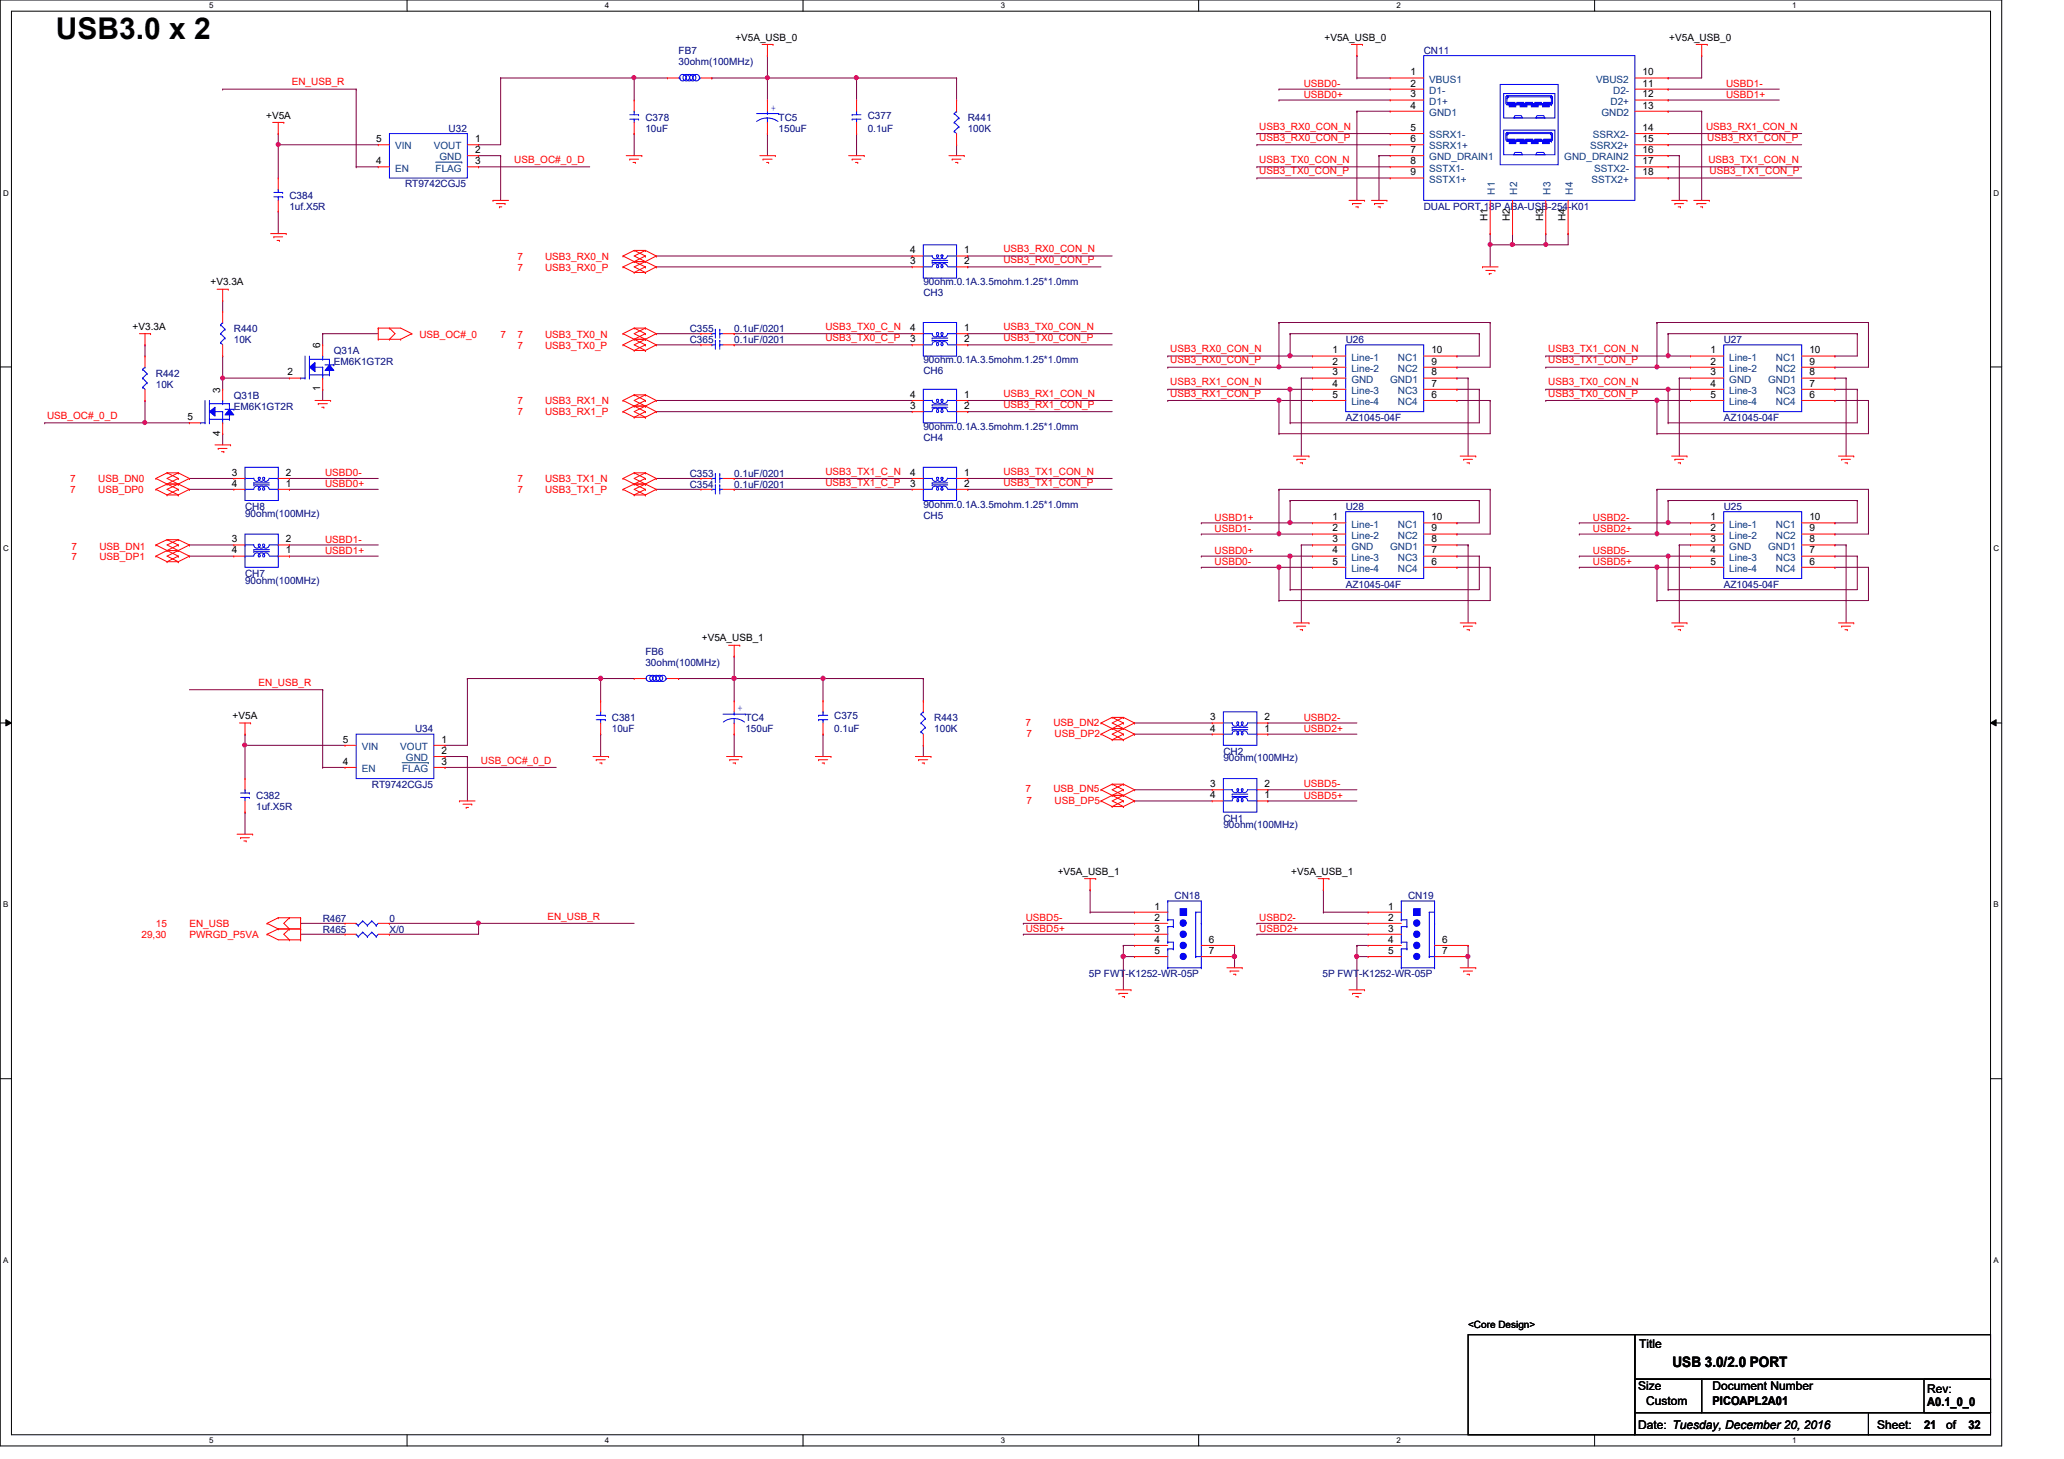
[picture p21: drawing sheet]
<svg xmlns="http://www.w3.org/2000/svg" width="297mm" height="210mm" viewBox="0 0 297 210" stroke-linecap="round" stroke-linejoin="round" font-family="sans-serif">
<defs><g id="words">
<text font-size="4.3" x="8" y="5.6">USB3.0 x 2</text>
<text font-size="2.1" x="240.7" y="196.6">USB 3.0/2.0 PORT</text>
<g font-size="1.7">
<text x="235.9" y="194">Title</text>
<text x="235.8" y="200">Size</text>
<text x="236.9" y="202.1">Custom</text>
<text x="246.5" y="200">Document Number</text>
<text x="246.5" y="202.1">PICOAPL2A01</text>
<text x="277.4" y="200.4">Rev:</text>
<text x="277.4" y="202.3">A0.1_0_0</text>
<text x="235.8" y="205.7">Date: Tuesday, December 20, 2016</text>
<text x="270.2" y="205.7">Sheet:</text>
<text x="276.9" y="205.7">21</text>
<text x="280.1" y="205.7">of</text>
<text x="283.3" y="205.7">32</text>
</g>
<g font-size="1.4">
<text x="105.8" y="5.8">+V5A_USB_0</text>
<text x="190.6" y="5.8">+V5A_USB_0</text>
<text x="240.2" y="5.8">+V5A_USB_0</text>
<text x="203" y="10.8">1</text>
<text x="236.4" y="10.8">10</text>
<text x="38.3" y="17.1">+V5A</text>
<text x="203" y="12.4">2</text>
<text x="203" y="14">3</text>
<text x="203" y="15.6">4</text>
<text x="236.4" y="12.4">11</text>
<text x="236.4" y="14">12</text>
<text x="236.4" y="15.6">13</text>
<text x="54.1" y="23.6">4</text>
<text x="54.1" y="20.4">5</text>
<text x="68.4" y="23.6">3</text>
<text x="68.4" y="22">2</text>
<text x="68.4" y="20.4">1</text>
<text x="203" y="18.8">5</text>
<text x="203" y="20.4">6</text>
<text x="203" y="22">7</text>
<text x="203" y="23.6">8</text>
<text x="236.4" y="18.8">14</text>
<text x="236.4" y="20.4">15</text>
<text x="236.4" y="22">16</text>
<text x="236.4" y="23.6">17</text>
<text x="203" y="25.2">9</text>
<text x="236.4" y="25.2">18</text>
<text x="214.1" y="31.8" transform="rotate(-90 214.1 31.8)">H1</text>
<text x="217.3" y="31.8" transform="rotate(-90 217.3 31.8)">H2</text>
<text x="222.1" y="31.8" transform="rotate(-90 222.1 31.8)">H3</text>
<text x="225.3" y="31.8" transform="rotate(-90 225.3 31.8)">H4</text>
<text x="30.3" y="41.1">+V3.3A</text>
<text x="131" y="36.4">4</text>
<text x="131" y="38">3</text>
<text x="138.8" y="38">2</text>
<text x="138.8" y="36.4">1</text>
<text x="19.1" y="47.5">+V3.3A</text>
<text x="131" y="47.6">4</text>
<text x="138.8" y="47.6">1</text>
<text x="46.1" y="50.1" transform="rotate(-90 46.1 50.1)">6</text>
<text x="131" y="49.2">3</text>
<text x="138.8" y="49.2">2</text>
<text x="191.8" y="50.8">1</text>
<text x="191.8" y="52.5">2</text>
<text x="206" y="52.5">9</text>
<text x="206" y="50.8">10</text>
<text x="246.2" y="50.8">1</text>
<text x="246.2" y="52.5">2</text>
<text x="260.4" y="52.5">9</text>
<text x="260.4" y="50.8">10</text>
<text x="31.7" y="56.5" transform="rotate(-90 31.7 56.5)">3</text>
<text x="41.4" y="54">2</text>
<text x="46.1" y="56.3" transform="rotate(-90 46.1 56.3)">1</text>
<text x="131" y="57.2">4</text>
<text x="131" y="58.8">3</text>
<text x="138.8" y="58.8">2</text>
<text x="138.8" y="57.2">1</text>
<text x="191.8" y="54">3</text>
<text x="191.8" y="55.6">4</text>
<text x="191.8" y="57.2">5</text>
<text x="206" y="55.6">7</text>
<text x="206" y="57.2">6</text>
<text x="206" y="54">8</text>
<text x="246.2" y="54">3</text>
<text x="246.2" y="55.6">4</text>
<text x="246.2" y="57.2">5</text>
<text x="260.4" y="55.6">7</text>
<text x="260.4" y="57.2">6</text>
<text x="260.4" y="54">8</text>
<text x="27" y="60.5">5</text>
<text x="31.7" y="62.7" transform="rotate(-90 31.7 62.7)">4</text>
<text x="33.4" y="70">4</text>
<text x="33.4" y="68.5">3</text>
<text x="41.1" y="68.5">2</text>
<text x="41.1" y="70">1</text>
<text x="131" y="68.5">4</text>
<text x="131" y="70">3</text>
<text x="138.8" y="70">2</text>
<text x="138.8" y="68.5">1</text>
<text x="191.8" y="74.8">1</text>
<text x="191.8" y="76.5">2</text>
<text x="206" y="76.5">9</text>
<text x="206" y="74.8">10</text>
<text x="246.2" y="74.8">1</text>
<text x="246.2" y="76.5">2</text>
<text x="260.4" y="76.5">9</text>
<text x="260.4" y="74.8">10</text>
<text x="33.4" y="79.6">4</text>
<text x="33.4" y="78">3</text>
<text x="41.1" y="78">2</text>
<text x="41.1" y="79.6">1</text>
<text x="191.8" y="78">3</text>
<text x="191.8" y="79.6">4</text>
<text x="191.8" y="81.2">5</text>
<text x="206" y="79.6">7</text>
<text x="206" y="81.2">6</text>
<text x="206" y="78">8</text>
<text x="246.2" y="78">3</text>
<text x="246.2" y="79.6">4</text>
<text x="246.2" y="81.2">5</text>
<text x="260.4" y="79.6">7</text>
<text x="260.4" y="81.2">6</text>
<text x="260.4" y="78">8</text>
<text x="101" y="92.2">+V5A_USB_1</text>
<text x="33.5" y="103.5">+V5A</text>
<text x="49.4" y="106.8">5</text>
<text x="63.5" y="106.8">1</text>
<text x="174.2" y="105.2">4</text>
<text x="174.2" y="103.6">3</text>
<text x="182" y="103.6">2</text>
<text x="182" y="105.2">1</text>
<text x="49.4" y="110">4</text>
<text x="63.5" y="110">3</text>
<text x="63.5" y="108.5">2</text>
<text x="174.2" y="113.2">3</text>
<text x="182" y="113.2">2</text>
<text x="174.2" y="114.9">4</text>
<text x="182" y="114.9">1</text>
<text x="152.2" y="125.9">+V5A_USB_1</text>
<text x="185.8" y="125.9">+V5A_USB_1</text>
<text x="166.2" y="130.9">1</text>
<text x="199.8" y="130.9">1</text>
<text x="166.2" y="132.5">2</text>
<text x="166.2" y="134">3</text>
<text x="166.2" y="135.6">4</text>
<text x="166.2" y="137.2">5</text>
<text x="174" y="135.6">6</text>
<text x="174" y="137.2">7</text>
<text x="199.8" y="132.5">2</text>
<text x="199.8" y="134">3</text>
<text x="199.8" y="135.6">4</text>
<text x="199.8" y="137.2">5</text>
<text x="207.6" y="135.6">6</text>
<text x="207.6" y="137.2">7</text>
<text x="211.3" y="191">&lt;Core Design&gt;</text>
</g>
<g font-size="1.4" fill="#000080">
<text x="97.7" y="7.7">FB7</text>
<text x="97.7" y="9.4">30ohm(100MHz)</text>
<text x="204.9" y="7.7">CN11</text>
<text x="92.9" y="17.4">C378</text>
<text x="112.1" y="17.4">TC5</text>
<text x="124.9" y="17.1">C377</text>
<text x="139.3" y="17.4">R441</text>
<text x="64.6" y="19">U32</text>
<text x="92.9" y="19">10uF</text>
<text x="112.1" y="19">150uF</text>
<text x="124.9" y="19">0.1uF</text>
<text x="139.3" y="19">100K</text>
<text x="41.7" y="28.6">C384</text>
<text x="58.3" y="27">RT9742CGJ5</text>
<text x="41.7" y="30.2">1uf.X5R</text>
<text x="204.9" y="30.2">DUAL PORT.18P ABA-USB-254-K01</text>
<text x="132.9" y="41.1">90ohm.0.1A.3.5mohm.1.25*1.0mm</text>
<text x="33.7" y="47.8">R440</text>
<text x="99.3" y="47.8">C355</text>
<text x="105.7" y="47.8">0.1uF/0201</text>
<text x="132.9" y="42.6">CH3</text>
<text x="33.7" y="49.4">10K</text>
<text x="48" y="51">Q31A</text>
<text x="48" y="52.6">EM6K1GT2R</text>
<text x="99.3" y="49.4">C365</text>
<text x="105.7" y="49.4">0.1uF/0201</text>
<text x="132.9" y="53.8">CH6</text>
<text x="132.9" y="52.2">90ohm.0.1A.3.5mohm.1.25*1.0mm</text>
<text x="193.7" y="49.4">U26</text>
<text x="248.1" y="49.4">U27</text>
<text x="22.4" y="54.2">R442</text>
<text x="22.4" y="55.8">10K</text>
<text x="33.7" y="57.4">Q31B</text>
<text x="33.7" y="59">EM6K1GT2R</text>
<text x="132.9" y="63.5">CH4</text>
<text x="132.9" y="61.8">90ohm.0.1A.3.5mohm.1.25*1.0mm</text>
<text x="193.7" y="60.6">AZ1045-04F</text>
<text x="248.1" y="60.6">AZ1045-04F</text>
<text x="99.3" y="68.6">C353</text>
<text x="99.3" y="70.2">C354</text>
<text x="105.7" y="68.6">0.1uF/0201</text>
<text x="105.7" y="70.2">0.1uF/0201</text>
<text x="35.3" y="73.4">CH8</text>
<text x="35.3" y="74.3">90ohm(100MHz)</text>
<text x="132.9" y="74.6">CH5</text>
<text x="132.9" y="73.1">90ohm.0.1A.3.5mohm.1.25*1.0mm</text>
<text x="193.7" y="73.4">U28</text>
<text x="248.1" y="73.4">U25</text>
<text x="35.3" y="83">CH7</text>
<text x="35.3" y="83.9">90ohm(100MHz)</text>
<text x="193.7" y="84.6">AZ1045-04F</text>
<text x="248.1" y="84.6">AZ1045-04F</text>
<text x="92.9" y="94.2">FB6</text>
<text x="92.9" y="95.8">30ohm(100MHz)</text>
<text x="59.7" y="105.4">U34</text>
<text x="88.1" y="103.8">C381</text>
<text x="88.1" y="105.4">10uF</text>
<text x="107.3" y="103.8">TC4</text>
<text x="107.3" y="105.4">150uF</text>
<text x="120.1" y="103.5">C375</text>
<text x="120.1" y="105.4">0.1uF</text>
<text x="134.4" y="103.8">R443</text>
<text x="134.4" y="105.4">100K</text>
<text x="53.5" y="113.4">RT9742CGJ5</text>
<text x="176.1" y="108.6">CH2</text>
<text x="176.1" y="109.5">90ohm(100MHz)</text>
<text x="36.9" y="115">C382</text>
<text x="36.9" y="116.6">1uf.X5R</text>
<text x="176.1" y="118.2">CH1</text>
<text x="176.1" y="119.1">90ohm(100MHz)</text>
<text x="169" y="129.4">CN18</text>
<text x="202.6" y="129.4">CN19</text>
<text x="46.4" y="134.2">R465</text>
<text x="46.4" y="132.6">R467</text>
<text x="56" y="134.2">X/0</text>
<text x="56" y="132.6">0</text>
<text x="156.7" y="140.6">5P FWT-K1252-WR-05P</text>
<text x="190.3" y="140.6">5P FWT-K1252-WR-05P</text>
</g>
<g font-size="1.4" fill="#004080">
<text x="205.7" y="11.9">VBUS1</text>
<text x="229.7" y="11.9">VBUS2</text>
<text x="205.7" y="13.5">D1-</text>
<text x="205.7" y="15.1">D1+</text>
<text x="205.7" y="16.7">GND1</text>
<text x="230.5" y="16.7">GND2</text>
<text x="231.8" y="15.1">D2+</text>
<text x="232.2" y="13.5">D2-</text>
<text x="56.9" y="21.5">VIN</text>
<text x="62.4" y="21.5">VOUT</text>
<text x="63.2" y="23.1">GND</text>
<text x="205.7" y="19.9">SSRX1-</text>
<text x="205.7" y="21.5">SSRX1+</text>
<text x="205.7" y="23.1">GND_DRAIN1</text>
<text x="225.1" y="23.1">GND_DRAIN2</text>
<text x="228.9" y="21.5">SSRX2+</text>
<text x="229.2" y="19.9">SSRX2-</text>
<text x="56.9" y="24.7">EN</text>
<text x="62.7" y="24.7">FLAG</text>
<text x="205.7" y="24.7">SSTX1-</text>
<text x="205.7" y="26.3">SSTX1+</text>
<text x="215.1" y="28" transform="rotate(-90 215.1 28)">H1</text>
<text x="218.4" y="28" transform="rotate(-90 218.4 28)">H2</text>
<text x="223.1" y="28" transform="rotate(-90 223.1 28)">H3</text>
<text x="226.4" y="28" transform="rotate(-90 226.4 28)">H4</text>
<text x="229" y="26.3">SSTX2+</text>
<text x="229.4" y="24.7">SSTX2-</text>
<text x="194.5" y="51.9">Line-1</text>
<text x="194.5" y="53.5">Line-2</text>
<text x="201.2" y="53.5">NC2</text>
<text x="201.2" y="51.9">NC1</text>
<text x="248.9" y="51.9">Line-1</text>
<text x="248.9" y="53.5">Line-2</text>
<text x="255.6" y="53.5">NC2</text>
<text x="255.6" y="51.9">NC1</text>
<text x="194.5" y="55.1">GND</text>
<text x="194.5" y="56.7">Line-3</text>
<text x="194.5" y="58.3">Line-4</text>
<text x="200.1" y="55.1">GND1</text>
<text x="201.2" y="56.7">NC3</text>
<text x="201.2" y="58.3">NC4</text>
<text x="248.9" y="55.1">GND</text>
<text x="248.9" y="56.7">Line-3</text>
<text x="248.9" y="58.3">Line-4</text>
<text x="254.5" y="55.1">GND1</text>
<text x="255.6" y="56.7">NC3</text>
<text x="255.6" y="58.3">NC4</text>
<text x="194.5" y="75.9">Line-1</text>
<text x="194.5" y="77.5">Line-2</text>
<text x="201.2" y="77.5">NC2</text>
<text x="201.2" y="75.9">NC1</text>
<text x="248.9" y="75.9">Line-1</text>
<text x="248.9" y="77.5">Line-2</text>
<text x="255.6" y="77.5">NC2</text>
<text x="255.6" y="75.9">NC1</text>
<text x="194.5" y="79.1">GND</text>
<text x="194.5" y="80.7">Line-3</text>
<text x="194.5" y="82.3">Line-4</text>
<text x="200.1" y="79.1">GND1</text>
<text x="201.2" y="80.7">NC3</text>
<text x="201.2" y="82.3">NC4</text>
<text x="248.9" y="79.1">GND</text>
<text x="248.9" y="80.7">Line-3</text>
<text x="248.9" y="82.3">Line-4</text>
<text x="254.5" y="79.1">GND1</text>
<text x="255.6" y="80.7">NC3</text>
<text x="255.6" y="82.3">NC4</text>
<text x="52.1" y="107.9">VIN</text>
<text x="57.6" y="107.9">VOUT</text>
<text x="52.1" y="111.1">EN</text>
<text x="57.9" y="111.1">FLAG</text>
<text x="58.4" y="109.5">GND</text>
</g>
<g font-size="1.4" fill="#f00">
<text x="42" y="12.3">EN_USB_R</text>
<text x="187.6" y="12.5">USBD0-</text>
<text x="187.6" y="14.1">USBD0+</text>
<text x="248.4" y="12.5">USBD1-</text>
<text x="248.4" y="14.1">USBD1+</text>
<text x="74" y="23.5">USB_OC#_0_D</text>
<text x="181.2" y="23.5">USB3_TX0_CON_N</text>
<text x="181.2" y="18.7">USB3_RX0_CON_N</text>
<text x="181.2" y="20.3">USB3_RX0_CON_P</text>
<text x="245.5" y="18.7">USB3_RX1_CON_N</text>
<text x="245.7" y="20.3">USB3_RX1_CON_P</text>
<text x="245.9" y="23.5">USB3_TX1_CON_N</text>
<text x="181.2" y="25.1">USB3_TX0_CON_P</text>
<text x="246" y="25.1">USB3_TX1_CON_P</text>
<text x="74.5" y="39">7</text>
<text x="74.5" y="37.4">7</text>
<text x="78.4" y="39">USB3_RX0_P</text>
<text x="78.4" y="37.4">USB3_RX0_N</text>
<text x="144.4" y="37.8">USB3_RX0_CON_P</text>
<text x="144.4" y="36.3">USB3_RX0_CON_N</text>
<text x="118.8" y="47.5">USB3_TX0_C_N</text>
<text x="144.4" y="47.5">USB3_TX0_CON_N</text>
<text x="60.4" y="48.6">USB_OC#_0</text>
<text x="72" y="48.6">7</text>
<text x="74.5" y="50.2">7</text>
<text x="74.5" y="48.6">7</text>
<text x="78.4" y="50.2">USB3_TX0_P</text>
<text x="78.4" y="48.6">USB3_TX0_N</text>
<text x="118.8" y="49.1">USB3_TX0_C_P</text>
<text x="144.4" y="49.1">USB3_TX0_CON_P</text>
<text x="168.4" y="50.7">USB3_RX0_CON_N</text>
<text x="168.4" y="52.3">USB3_RX0_CON_P</text>
<text x="222.8" y="52.3">USB3_TX1_CON_P</text>
<text x="222.8" y="50.7">USB3_TX1_CON_N</text>
<text x="74.5" y="59.8">7</text>
<text x="74.5" y="58.2">7</text>
<text x="78.4" y="59.8">USB3_RX1_P</text>
<text x="78.4" y="58.2">USB3_RX1_N</text>
<text x="144.4" y="58.7">USB3_RX1_CON_P</text>
<text x="144.4" y="57.1">USB3_RX1_CON_N</text>
<text x="168.4" y="55.5">USB3_RX1_CON_N</text>
<text x="168.4" y="57.1">USB3_RX1_CON_P</text>
<text x="222.8" y="57.1">USB3_TX0_CON_P</text>
<text x="222.8" y="55.5">USB3_TX0_CON_N</text>
<text x="6.8" y="60.3">USB_OC#_0_D</text>
<text x="10.1" y="71">7</text>
<text x="10.1" y="69.4">7</text>
<text x="14.1" y="71">USB_DP0</text>
<text x="14.1" y="69.4">USB_DN0</text>
<text x="46.8" y="68.5">USBD0-</text>
<text x="46.8" y="70.1">USBD0+</text>
<text x="74.5" y="71">7</text>
<text x="74.5" y="69.4">7</text>
<text x="78.4" y="71">USB3_TX1_P</text>
<text x="78.4" y="69.4">USB3_TX1_N</text>
<text x="118.8" y="68.3">USB3_TX1_C_N</text>
<text x="118.8" y="69.8">USB3_TX1_C_P</text>
<text x="144.4" y="68.3">USB3_TX1_CON_N</text>
<text x="144.4" y="69.8">USB3_TX1_CON_P</text>
<text x="174.8" y="74.9">USBD1+</text>
<text x="174.8" y="76.5">USBD1-</text>
<text x="229.2" y="74.9">USBD2-</text>
<text x="229.2" y="76.5">USBD2+</text>
<text x="10.3" y="80.6">7</text>
<text x="10.3" y="79.1">7</text>
<text x="14.3" y="80.6">USB_DP1</text>
<text x="14.3" y="79.1">USB_DN1</text>
<text x="46.8" y="79.7">USBD1+</text>
<text x="46.8" y="78.1">USBD1-</text>
<text x="174.8" y="79.7">USBD0+</text>
<text x="174.8" y="81.3">USBD0-</text>
<text x="229.2" y="79.7">USBD5-</text>
<text x="229.2" y="81.3">USBD5+</text>
<text x="37.2" y="98.7">EN_USB_R</text>
<text x="147.6" y="104.4">7</text>
<text x="147.7" y="106">7</text>
<text x="151.6" y="104.4">USB_DN2</text>
<text x="151.8" y="106">USB_DP2</text>
<text x="187.6" y="103.7">USBD2-</text>
<text x="187.6" y="105.3">USBD2+</text>
<text x="69.2" y="109.9">USB_OC#_0_D</text>
<text x="187.6" y="113.3">USBD5-</text>
<text x="147.6" y="114">7</text>
<text x="147.7" y="115.6">7</text>
<text x="151.6" y="114">USB_DN5</text>
<text x="151.8" y="115.6">USB_DP5</text>
<text x="187.6" y="114.9">USBD5+</text>
<text x="20.4" y="135">29,30</text>
<text x="22.4" y="133.4">15</text>
<text x="27.3" y="135">PWRGD_P5VA</text>
<text x="27.3" y="133.4">EN_USB</text>
<text x="78.8" y="132.3">EN_USB_R</text>
<text x="147.6" y="134.1">USBD5+</text>
<text x="147.6" y="132.5">USBD5-</text>
<text x="181.2" y="134.1">USBD2+</text>
<text x="181.2" y="132.5">USBD2-</text>
</g>
<g font-size="1.4" fill="#00f">
<text x="111" y="15.9">+</text>
<text x="106.1" y="102.3">+</text>
</g>
<g font-size="1.1">
<text x="30.1" y="1.1">5</text>
<text x="87" y="1.1">4</text>
<text x="144" y="1.1">3</text>
<text x="201" y="1.1">2</text>
<text x="257.9" y="1.1">1</text>
<text x=".5" y="28.2">D</text>
<text x="286.9" y="28.2">D</text>
<text x=".5" y="79.3">C</text>
<text x="286.9" y="79.3">C</text>
<text x=".5" y="130.6">B</text>
<text x="286.9" y="130.6">B</text>
<text x=".5" y="181.7">A</text>
<text x="286.9" y="181.7">A</text>
<text x="30.1" y="207.6">5</text>
<text x="87" y="207.6">4</text>
<text x="144" y="207.6">3</text>
<text x="201" y="207.6">2</text>
<text x="257.9" y="207.6">1</text>
</g>
</g></defs>
<path d="M0 0h288.1v208h-288.1zM1.6 1.6h284.9v204.8h-284.9z" fill="none" stroke="#000" stroke-width=".14"/>
<g fill="#fff">
<path d="M30.1 .2h.6v1.2h-.6z"/>
<path d="M30.1 206.6h.6v1.2h-.6z"/>
</g>
<path d="M58.6 0v1.6M58.6 206.4v1.6" fill="none" stroke="#000" stroke-width=".14"/>
<g fill="#fff">
<path d="M87 .2h.6v1.2h-.6z"/>
<path d="M87 206.6h.6v1.2h-.6z"/>
</g>
<path d="M115.6 0v1.6M115.6 206.4v1.6" fill="none" stroke="#000" stroke-width=".14"/>
<g fill="#fff">
<path d="M144 .2h.6v1.2h-.6z"/>
<path d="M144 206.6h.6v1.2h-.6z"/>
</g>
<path d="M172.5 0v1.6M172.5 206.4v1.6" fill="none" stroke="#000" stroke-width=".14"/>
<g fill="#fff">
<path d="M201 .2h.5v1.2h-.5z"/>
<path d="M201 206.6h.5v1.2h-.5z"/>
</g>
<path d="M229.5 0v1.6M229.5 206.4v1.6" fill="none" stroke="#000" stroke-width=".14"/>
<g fill="#fff">
<path d="M257.9 .2h.6v1.2h-.6z"/>
<path d="M257.9 206.6h.6v1.2h-.6z"/>
<path d="M.5 27.2h.7v1.2h-.7z"/>
<path d="M286.9 27.2h.8v1.2h-.8z"/>
<path d="M.5 78.4h.7v1.1h-.7z"/>
<path d="M286.9 78.4h.8v1.1h-.8z"/>
</g>
<path d="M0 52.8h1.6M286.5 52.8h1.6" fill="none" stroke="#000" stroke-width=".14"/>
<g fill="#fff">
<path d="M.5 129.6h.7v1.2h-.7z"/>
<path d="M286.9 129.6h.7v1.2h-.7z"/>
</g>
<path d="M0 104h1.6M.8 103.5l.8 .5-.8 .4zM286.5 104l.8-.5v.9zM286.5 104h1.6" fill="none" stroke="#000" stroke-width=".14"/>
<path d="M.8 103.5l.8 .5-.8 .4zM286.5 104l.8-.5v.9z" fill="#000"/>
<g fill="#fff">
<path d="M.5 180.8h.7v1.1h-.7z"/>
<path d="M286.9 180.8h.7v1.1h-.7z"/>
</g>
<path d="M0 155.2h1.6M286.5 155.2h1.6" fill="none" stroke="#000" stroke-width=".14"/>
<g fill="none" stroke="#800040" stroke-width=".14">
<path d="M32 12.8h.1M32 12.8h19.3M40 19.2h.1M40 19.2v6.4M72 11.2h.1M72 11.2v9.6h-3.1M40 20.8h.1M40 30.4h.1M40 20.8h14.4M40 30.4v3.2M68.9 20.8h.1M68.9 22.4h.1"/>
<path d="M68.9 24h.1M68.9 22.4h3.1M68.9 24h16M72 22.4h.1M72 22.4v6.4M94.4 57.6h.1M94.4 59.2h.1M94.4 57.6h36.9M94.4 59.2h36.9M139.3 59.2h.1M139.3 57.6h.1M139.3 57.6h20.8"/>
<path d="M139.3 59.2h20.8M184.1 57.6h.1M184.1 57.6h4.8M184.1 57.6v4.8M185.7 56h.1M185.7 51.2h.1M185.7 48h.1M185.7 56h3.2M185.7 51.2h3.2M185.7 48h27.2M185.7 48v3.2M185.7 56v4.8"/>
<path d="M187.3 54.4h.1M187.3 54.4h1.6M187.3 54.4v11.2M209.7 51.2h.1M209.7 56h.1M209.7 57.6h.1M209.7 54.4h.1M209.7 57.6h4.8M209.7 56h3.2M209.7 54.4h1.6M211.3 54.4h.1M211.3 54.4v11.2"/>
<path d="M212.9 48h.1M212.9 56h.1M212.9 48v3.2h-3.2M212.9 56v4.8h-27.2M214.5 57.6h.1M214.5 57.6v4.8h-30.4M238.5 52.8h.1M238.5 57.6h.1M238.5 46.4h.1M238.5 57.6h4.8M238.5 52.8h4.8M238.5 46.4v6.4"/>
<path d="M238.5 57.6v4.8M238.5 46.4h30.4M240.1 56h.1M240.1 51.2h.1M240.1 48h.1M240.1 48v3.2M240.1 56v4.8M240.1 56h3.2M240.1 51.2h3.2M240.1 48h27.2M241.7 54.4h.1M241.7 54.4h1.6"/>
<path d="M241.7 54.4v11.2M264.1 51.2h.1M264.1 52.8h.1M264.1 56h.1M264.1 57.6h.1M264.1 54.4h.1M264.1 57.6h4.8M264.1 56h3.2M264.1 54.4h1.6M265.7 54.4h.1M265.7 54.4v11.2M267.3 48h.1"/>
<path d="M267.3 56h.1M267.3 48v3.2h-3.2M267.3 56v4.8h-27.2M268.9 46.4h.1M268.9 57.6h.1M268.9 46.4v6.4h-4.8M268.9 57.6v4.8h-30.4M94.4 70.4h.1M94.4 68.8h.1M94.4 70.4h6.5M94.4 68.8h6.5M105.7 68.8h.1"/>
<path d="M105.7 70.4h.1M105.7 70.4h25.6M105.7 68.8h25.6M139.3 68.8h.1M139.3 70.4h.1M139.3 70.4h20.8M139.3 68.8h20.8M184.1 62.4h.1M185.7 60.8h.1M238.5 62.4h.1M240.1 60.8h.1"/>
</g>
<circle cx="40" cy="20.8" r=".3" fill="#f0f"/>
<circle cx="40" cy="20.8" r=".3" fill="none" stroke="#f0f" stroke-width=".14"/>
<path d="M110.4 11.2h.1M110.4 11.2h27.3M123.3 11.2h.1M137.7 11.2h.1M137.7 11.2v3.2" fill="none" stroke="#800040" stroke-width=".14"/>
<circle cx="123.2" cy="11.2" r=".3" fill="#f0f"/>
<circle cx="123.2" cy="11.2" r=".3" fill="none" stroke="#f0f" stroke-width=".14"/>
<g fill="none" stroke="#800040" stroke-width=".14">
<path d="M51.3 12.8h.1M51.3 12.8v11.2M51.3 24h.1M51.3 24h3.1M172.9 75.2h.1M172.9 75.2h16M184.1 76.8h.1M184.1 76.8h4.8M185.7 75.2h.1M185.7 72h.1M185.7 72v3.2M185.7 72h27.2"/>
<path d="M187.3 78.4h.1M187.3 78.4h1.6M187.3 78.4v11.2M188.9 78.4h.1M184.1 81.6h.1M184.1 81.6h4.8M185.7 80h.1M185.7 80h3.2"/>
</g>
<circle cx="185.7" cy="75.2" r=".31" fill="#f0f"/>
<circle cx="185.7" cy="75.2" r=".31" fill="none" stroke="#f0f" stroke-width=".14"/>
<path d="M172.9 76.8h.1M184.1 70.4h.1M184.1 70.4v6.4h-11.2M209.7 75.2h.1M212.9 72h.1M212.9 72v3.2h-3.2" fill="none" stroke="#800040" stroke-width=".14"/>
<circle cx="184.1" cy="76.8" r=".3" fill="#f0f"/>
<circle cx="184.1" cy="76.8" r=".3" fill="none" stroke="#f0f" stroke-width=".14"/>
<path d="M184.1 70.4h.1M184.1 70.4h30.4M209.7 76.8h.1M214.5 70.4h.1M214.5 70.4v6.4h-4.8M172.9 80h.1M172.9 80h12.8M185.7 80h.1M185.7 80v4.8" fill="none" stroke="#800040" stroke-width=".14"/>
<circle cx="185.7" cy="80" r=".31" fill="#f0f"/>
<circle cx="185.7" cy="80" r=".31" fill="none" stroke="#f0f" stroke-width=".14"/>
<path d="M172.9 81.6h.1M172.9 81.6h11.2M184.1 81.6h.1M184.1 81.6v4.8M185.7 84.8h.1M209.7 80h.1M209.7 80h3.2M212.9 80h.1M212.9 80v4.8h-27.2" fill="none" stroke="#800040" stroke-width=".14"/>
<circle cx="184.1" cy="81.6" r=".31" fill="#f0f"/>
<circle cx="184.1" cy="81.6" r=".31" fill="none" stroke="#f0f" stroke-width=".14"/>
<g fill="none" stroke="#800040" stroke-width=".14">
<path d="M180.9 19.2h.1M180.9 19.2h19.2M184.1 12.8h.1M184.1 14.4h.1M184.1 12.8h16M184.1 14.4h16M240.1 12.8h.1M240.1 14.4h.1M240.1 11.2h.1M240.1 19.2h.1M240.1 12.8h16M240.1 14.4h16"/>
<path d="M240.1 19.2h19.2M244.9 8h.1M244.9 8v3.2h-4.8M180.9 25.6h.1M180.9 24h.1M180.9 25.6h19.2M180.9 24h19.2M198.5 22.4h.1M198.5 22.4v6.4M198.5 22.4h1.6M214.5 33.6h.1M214.5 33.6v1.6"/>
<path d="M217.7 33.6h.1M217.7 35.2h.1M217.7 33.6v1.6M222.5 33.6h.1M222.5 35.2h.1M222.5 33.6v1.6M225.7 33.6h.1M225.7 33.6v1.6h-8M209.7 78.4h1.6M211.3 78.4h.1M211.3 78.4v11.2M184.1 86.4h.1"/>
<path d="M209.7 81.6h.1M209.7 81.6h4.8M214.5 81.6h.1M214.5 81.6v4.8h-30.4"/>
</g>
<circle cx="222.5" cy="35.2" r=".3" fill="#f0f"/>
<circle cx="222.5" cy="35.2" r=".3" fill="none" stroke="#f0f" stroke-width=".14"/>
<path d="M195.3 16h.1M195.3 16h4.8M195.3 16v12.8M214.5 35.2h.1M214.5 35.2v3.2M214.5 35.2h3.2M240.1 20.8h.1M240.1 22.4h.1M240.1 20.8h19.2M240.1 22.4h1.6M241.7 22.4h.1M241.7 22.4v6.4" fill="none" stroke="#800040" stroke-width=".14"/>
<circle cx="217.7" cy="35.2" r=".31" fill="#f0f"/>
<circle cx="217.7" cy="35.2" r=".31" fill="none" stroke="#f0f" stroke-width=".14"/>
<circle cx="214.5" cy="35.2" r=".3" fill="#f0f"/>
<circle cx="214.5" cy="35.2" r=".3" fill="none" stroke="#f0f" stroke-width=".14"/>
<g fill="none" stroke="#800040" stroke-width=".14">
<path d="M195.3 8h.1M195.3 11.2h.1M195.3 8v3.2M195.3 11.2h4.8M240.1 16h.1M240.1 16h4.8M244.9 16h.1M244.9 16v12.8M240.1 25.6h.1M240.1 24h.1M240.1 25.6h19.2M240.1 24h19.2"/>
<path d="M20.9 49.6h.1M20.9 57.6h.1M20.9 49.6v1.6M20.9 57.6v3.2M46.4 56h.1M46.4 56v1.6M6.4 60.8h.1M6.4 60.8h20.9M20.9 60.8h.1M32 62.4h.1M32 62.4v1.6"/>
</g>
<circle cx="20.8" cy="60.8" r=".3" fill="#f0f"/>
<circle cx="20.8" cy="60.8" r=".3" fill="none" stroke="#f0f" stroke-width=".14"/>
<path d="M32 43.2h.1M32 54.4h.1M32 51.2h.1M32 43.2v1.6M32 51.2v4.8M32 54.4h9.7" fill="none" stroke="#800040" stroke-width=".14"/>
<circle cx="32" cy="54.4" r=".3" fill="#f0f"/>
<circle cx="32" cy="54.4" r=".3" fill="none" stroke="#f0f" stroke-width=".14"/>
<path d="M72 11.2h.1M72 11.2h19.3M137.7 20.8h.1M137.7 20.8v1.6M46.4 48h.1M46.4 48h8M46.4 48v1.6" fill="none" stroke="#800040" stroke-width=".14"/>
<circle cx="91.2" cy="11.2" r=".3" fill="#f0f"/>
<circle cx="91.2" cy="11.2" r=".3" fill="none" stroke="#f0f" stroke-width=".14"/>
<path d="M91.3 11.2h.1M91.3 19.2h.1M91.3 11.2h4.8M91.3 11.2v3.2M91.3 19.2v3.2M102.4 11.2h.1M102.4 11.2h8" fill="none" stroke="#800040" stroke-width=".14"/>
<circle cx="110.4" cy="11.2" r=".3" fill="#f0f"/>
<circle cx="110.4" cy="11.2" r=".3" fill="none" stroke="#f0f" stroke-width=".14"/>
<g fill="none" stroke="#800040" stroke-width=".14">
<path d="M110.4 19.2h.1M110.4 11.2h.1M110.4 8h.1M110.4 8v6.4M110.4 19.2v3.2M123.3 19.2h.1M123.3 11.2h.1M123.3 11.2v3.2M123.3 19.2v3.2M94.4 36.8h.1M94.4 38.4h.1M94.4 36.8h36.9"/>
<path d="M94.4 38.4h36.9M94.4 49.6h.1M94.4 48h.1M94.4 49.6h6.5M94.4 48h6.5M105.7 48h.1M105.7 49.6h.1M105.7 49.6h25.6M105.7 48h25.6M139.3 48h.1M139.3 49.6h.1M139.3 49.6h20.8"/>
<path d="M139.3 48h20.8M168.1 56h.1M168.1 56h17.6"/>
</g>
<circle cx="185.7" cy="56" r=".31" fill="#f0f"/>
<circle cx="185.7" cy="56" r=".31" fill="none" stroke="#f0f" stroke-width=".14"/>
<path d="M168.1 57.6h.1M168.1 57.6h16" fill="none" stroke="#800040" stroke-width=".14"/>
<circle cx="184.1" cy="57.6" r=".31" fill="#f0f"/>
<circle cx="184.1" cy="57.6" r=".31" fill="none" stroke="#f0f" stroke-width=".14"/>
<path d="M168.1 51.2h.1M168.1 51.2h17.6" fill="none" stroke="#800040" stroke-width=".14"/>
<circle cx="185.7" cy="51.2" r=".31" fill="#f0f"/>
<circle cx="185.7" cy="51.2" r=".31" fill="none" stroke="#f0f" stroke-width=".14"/>
<path d="M168.1 52.8h.1M168.1 52.8h16" fill="none" stroke="#800040" stroke-width=".14"/>
<circle cx="184.1" cy="52.8" r=".3" fill="#f0f"/>
<circle cx="184.1" cy="52.8" r=".3" fill="none" stroke="#f0f" stroke-width=".14"/>
<path d="M139.3 38.4h.1M139.3 38.4h19.2M180.9 20.8h.1M180.9 20.8h19.2M184.1 52.8h.1M184.1 52.8h4.8M209.7 52.8h.1M209.7 52.8h4.8M222.5 52.8h.1M222.5 52.8h16" fill="none" stroke="#800040" stroke-width=".14"/>
<circle cx="238.5" cy="52.8" r=".3" fill="#f0f"/>
<circle cx="238.5" cy="52.8" r=".3" fill="none" stroke="#f0f" stroke-width=".14"/>
<path d="M222.5 51.2h.1M222.5 51.2h17.6" fill="none" stroke="#800040" stroke-width=".14"/>
<circle cx="240.1" cy="51.2" r=".3" fill="#f0f"/>
<circle cx="240.1" cy="51.2" r=".3" fill="none" stroke="#f0f" stroke-width=".14"/>
<path d="M184.1 46.4h.1M184.1 46.4h30.4M184.1 46.4v6.4M214.5 46.4h.1M214.5 46.4v6.4M222.5 57.6h.1M222.5 57.6h16" fill="none" stroke="#800040" stroke-width=".14"/>
<circle cx="238.4" cy="57.6" r=".31" fill="#f0f"/>
<circle cx="238.4" cy="57.6" r=".31" fill="none" stroke="#f0f" stroke-width=".14"/>
<path d="M222.5 56h.1M222.5 56h17.6" fill="none" stroke="#800040" stroke-width=".14"/>
<circle cx="240.1" cy="56" r=".3" fill="#f0f"/>
<circle cx="240.1" cy="56" r=".3" fill="none" stroke="#f0f" stroke-width=".14"/>
<g fill="none" stroke="#800040" stroke-width=".14">
<path d="M139.3 36.8h.1M139.3 36.8h20.8M27.3 70.4h.1M27.3 68.8h.1M27.3 78.4h.1M27.3 68.8h6.4M27.3 70.4h6.4M27.3 78.4h6.4M41.7 68.8h.1M41.7 70.4h.1M41.7 78.4h.1M41.7 68.8h12.7"/>
<path d="M41.7 70.4h12.7M41.7 78.4h12.7M27.3 80h.1M27.3 80h6.4M27.3 99.2h19.1M41.7 80h.1M41.7 80h12.7M46.4 99.2h.1M67.3 97.6h.1M67.3 97.6v9.6h-3.3M35.3 105.6h.1M35.3 107.2h.1"/>
<path d="M35.3 116.8h.1M35.3 107.2h14.4M35.3 105.6v6.4M35.3 116.8v3.2M64 107.2h.1M64 108.8h.1M64 110.4h.1M64 108.8h3.3M64 110.4h16M67.3 108.8h.1M67.3 108.8v6.4M163.3 115.2h.1"/>
<path d="M163.3 113.6h.1M163.3 105.6h.1M163.3 104h.1M163.3 115.2h11.2M163.3 113.6h11.2M163.3 105.6h11.2M163.3 104h11.2"/>
</g>
<circle cx="35.2" cy="107.2" r=".3" fill="#f0f"/>
<circle cx="35.2" cy="107.2" r=".3" fill="none" stroke="#f0f" stroke-width=".14"/>
<path d="M105.7 97.6h.1M105.7 97.6h12.7" fill="none" stroke="#800040" stroke-width=".14"/>
<circle cx="118.4" cy="97.6" r=".31" fill="#f0f"/>
<circle cx="118.4" cy="97.6" r=".31" fill="none" stroke="#f0f" stroke-width=".14"/>
<circle cx="105.6" cy="97.6" r=".32" fill="#f0f"/>
<circle cx="105.6" cy="97.6" r=".32" fill="none" stroke="#f0f" stroke-width=".14"/>
<path d="M46.4 99.2h.1M46.4 99.2v11.2M67.3 97.6h.1M67.3 97.6h19.1M118.4 97.6h.1M118.4 97.6h14.5M132.9 97.6h.1M132.9 97.6v3.2M46.4 110.4h.1M46.4 110.4h3.3M132.9 107.2h.1M132.9 107.2v1.6" fill="none" stroke="#800040" stroke-width=".14"/>
<circle cx="86.4" cy="97.6" r=".31" fill="#f0f"/>
<circle cx="86.4" cy="97.6" r=".31" fill="none" stroke="#f0f" stroke-width=".14"/>
<g fill="none" stroke="#800040" stroke-width=".14">
<path d="M227.3 75.2h.1M227.3 75.2h16M238.5 76.8h.1M238.5 76.8h4.8M240.1 75.2h.1M240.1 72h.1M240.1 72v3.2M240.1 72h27.2M241.7 78.4h.1M241.7 78.4h1.6M241.7 78.4v11.2M86.4 97.6h.1"/>
<path d="M86.4 97.6h4.9M86.4 97.6v3.2M97.7 97.6h.1M97.7 97.6h8M105.7 97.6h.1M105.7 94.4h.1M105.7 94.4v6.4M118.4 97.6h.1M118.4 97.6v3.2M238.5 81.6h.1M238.5 81.6h4.8M240.1 80h.1"/>
<path d="M240.1 80h3.2M86.4 105.6h.1M86.4 105.6v3.2M105.7 105.6h.1M105.7 105.6v3.2M118.4 105.6h.1M118.4 105.6v3.2M182.5 104h.1M182.5 105.6h.1M182.5 115.2h.1M182.5 113.6h.1M182.5 104h12.8"/>
<path d="M182.5 105.6h12.8M182.5 115.2h12.8M182.5 113.6h12.8"/>
</g>
<circle cx="240.1" cy="75.2" r=".3" fill="#f0f"/>
<circle cx="240.1" cy="75.2" r=".3" fill="none" stroke="#f0f" stroke-width=".14"/>
<path d="M227.3 76.8h.1M238.5 70.4h.1M238.5 70.4v6.4h-11.2M264.1 75.2h.1M267.3 72h.1M267.3 72v3.2h-3.2" fill="none" stroke="#800040" stroke-width=".14"/>
<circle cx="238.5" cy="76.8" r=".3" fill="#f0f"/>
<circle cx="238.5" cy="76.8" r=".3" fill="none" stroke="#f0f" stroke-width=".14"/>
<path d="M238.5 70.4h.1M238.5 70.4h30.4M264.1 76.8h.1M268.9 70.4h.1M268.9 70.4v6.4h-4.8M227.3 80h.1M227.3 80h12.8M240.1 80h.1M240.1 80v4.8" fill="none" stroke="#800040" stroke-width=".14"/>
<circle cx="240.1" cy="80" r=".3" fill="#f0f"/>
<circle cx="240.1" cy="80" r=".3" fill="none" stroke="#f0f" stroke-width=".14"/>
<path d="M227.3 81.6h.1M227.3 81.6h11.2M238.5 81.6h.1M238.5 81.6v4.8M240.1 84.8h.1M264.1 80h.1M264.1 80h3.2M267.3 80h.1M267.3 80v4.8h-27.2" fill="none" stroke="#800040" stroke-width=".14"/>
<circle cx="238.4" cy="81.6" r=".31" fill="#f0f"/>
<circle cx="238.4" cy="81.6" r=".31" fill="none" stroke="#f0f" stroke-width=".14"/>
<path d="M264.1 78.4h.1M264.1 78.4h1.6M265.7 78.4h.1M265.7 78.4v11.2M238.5 86.4h.1M264.1 81.6h.1M264.1 81.6h4.8M268.9 81.6h.1M268.9 81.6v4.8h-30.4M211.3 137.6h.1M211.3 136h.1M211.3 136v3.2" fill="none" stroke="#800040" stroke-width=".14"/>
<circle cx="211.2" cy="137.6" r=".31" fill="#f0f"/>
<circle cx="211.2" cy="137.6" r=".31" fill="none" stroke="#f0f" stroke-width=".14"/>
<g fill="none" stroke="#800040" stroke-width=".14">
<path d="M180.9 134.4h.1M180.9 132.8h.1M180.9 134.4h16M180.9 132.8h16M190.5 131.2h.1M190.5 128h.1M190.5 131.2h6.4M190.5 128v3.2M195.3 136h.1M195.3 137.6h.1M195.3 136h1.6M195.3 136v6.4"/>
<path d="M195.3 137.6h1.6"/>
</g>
<circle cx="195.2" cy="137.6" r=".31" fill="#f0f"/>
<circle cx="195.2" cy="137.6" r=".31" fill="none" stroke="#f0f" stroke-width=".14"/>
<path d="M177.7 137.6h.1M177.7 137.6v1.6" fill="none" stroke="#800040" stroke-width=".14"/>
<circle cx="177.6" cy="137.6" r=".32" fill="#f0f"/>
<circle cx="177.6" cy="137.6" r=".32" fill="none" stroke="#f0f" stroke-width=".14"/>
<g fill="none" stroke="#800040" stroke-width=".14">
<path d="M147.3 134.4h.1M147.3 132.8h.1M147.3 134.4h16M147.3 132.8h16M156.9 131.2h.1M156.9 128h.1M156.9 131.2h6.4M156.9 128v3.2M161.7 136h.1M161.7 136h1.6M161.7 136v1.6M177.7 136h.1"/>
<path d="M177.7 136v1.6"/>
</g>
<circle cx="161.6" cy="137.6" r=".32" fill="#f0f"/>
<circle cx="161.6" cy="137.6" r=".32" fill="none" stroke="#f0f" stroke-width=".14"/>
<path d="M68.9 132.8h.1M68.9 132.8h22.4M161.7 137.6h.1M161.7 137.6h1.6M161.7 137.6v4.8" fill="none" stroke="#800040" stroke-width=".14"/>
<circle cx="68.8" cy="132.8" r=".3" fill="#f0f"/>
<circle cx="68.8" cy="132.8" r=".3" fill="none" stroke="#f0f" stroke-width=".14"/>
<path d="M43.3 134.4h.1M43.3 132.8h.1M43.3 134.4h6.4M43.3 132.8h6.4M56 132.8h.1M56 134.4h.1M56 132.8h12.9M68.9 132.8h.1M68.9 132.8v1.6h-12.9" fill="none" stroke="#800040" stroke-width=".14"/>
<g fill="none" stroke="#f00" stroke-width=".14">
<path d="M39.2 17.6h1.6M40 19.2h.1M40 17.6v1.6M40.8 17.6h.1M109.7 6.4h1.5M110.4 8h.1M110.4 6.4v1.6M111.2 6.4h.1M194.5 6.4h1.6M195.3 8h.1M195.3 6.4v1.6M196.1 6.4h.1"/>
<path d="M244.1 6.4h1.6M244.9 8h.1M244.9 6.4v1.6M245.7 6.4h.1M38.9 33.6h2.3M39.4 34.1h.1M39.4 34.1h1.3M39.9 34.6h.3M40.2 34.6h.1M41.2 33.6h.1M70.9 28.8h.1M70.9 28.8h2.3"/>
<path d="M71.4 29.3h1.3M71.9 29.8h.1M71.9 29.8h.3M72.7 29.3h.1M89.7 38.4h.1M89.7 36.8h.1M89.7 38.4l1.6 .8M89.7 36.8l1.6 .8M90.1 22.4h2.3M90.6 22.9h.1M90.6 22.9h1.3M91.1 23.4h.3"/>
<path d="M91.3 37.6h.1M91.3 39.2h.1M91.3 36h.1M91.3 37.6h1.6M91.3 37.6l-1.6 .8M91.3 39.2h1.6M91.3 37.6l1.6 .8M91.3 36h1.6M91.3 36l-1.6 .8M91.3 36l1.6 .8M91.4 23.4h.1M92.4 22.4h.1"/>
<path d="M92.9 39.2h.1M92.9 37.6h.1M92.9 38.4h.1M92.9 36h.1M92.9 36.8h.1M92.9 37.6l1.5 .8M92.9 37.6l-1.6 .8 1.6 .8M92.9 38.4l-1.6 .8M92.9 36l1.5 .8M92.9 36l-1.6 .8 1.6 .8M92.9 36.8l-1.6 .8M94.4 38.4h.1"/>
<path d="M94.4 36.8h.1M94.4 38.4l-1.5 .8M94.4 36.8l-1.5 .8M109.3 22.4h2.3M109.8 22.9h.1M109.8 22.9h1.3M110.3 23.4h.3M110.6 23.4h.1M111.6 22.4h.1M122.1 22.4h2.3M122.6 22.9h.1M122.6 22.9h1.3"/>
<path d="M123.1 23.4h.3M123.4 23.4h.1M124.4 22.4h.1M136.6 22.4h2.2M137 22.9h.1M137 22.9h1.3M137.5 23.4h.3M137.8 23.4h.1M138.8 22.4h.1M194.1 28.8h2.3M194.6 29.3h.1M194.6 29.3h1.3"/>
<path d="M195.1 29.8h.3M195.4 29.8h.1M196.4 28.8h.1M197.4 28.8h2.2M197.8 29.3h.1M197.8 29.3h1.3M198.3 29.8h.3M198.6 29.8h.1M199.6 28.8h.1M213.4 38.4h.1M213.4 38.4h2.2M213.8 38.9h1.3"/>
<path d="M214.3 39.4h.1M214.3 39.4h.3M215.1 38.9h.1M240.6 28.8h2.2M241 29.3h.1M241 29.3h1.3M241.5 29.8h.3M241.8 29.8h.1M242.8 28.8h.1M243.8 28.8h2.2M244.2 29.3h.1M244.2 29.3h1.3"/>
<path d="M244.7 29.8h.3M245 29.8h.1M246 28.8h.1M20.1 48h1.6M20.9 49.6h.1M20.9 48v1.6M21.7 48h.1M31.2 41.6h1.6M32 43.2h.1M32 41.6v1.6M32.8 41.6h.1M45.3 57.6h2.3"/>
<path d="M45.8 58.1h.1M45.8 58.1h1.3M46.3 58.6h.3M46.6 58.6h.1M47.6 57.6h.1M54.4 47.2h.1M54.4 48.8h.1M54.4 47.2h3.3l1.6 .8M54.4 48.8h3.3M54.4 47.2v1.6M56 47.2h.1M56 48.8h.1"/>
<path d="M56 47.2l.9 .8-.9 .8M57.7 48.8h.1M59.3 48h.1M59.3 48l-1.6 .8M89.7 49.6h.1M89.7 48h.1M89.7 59.2h.1M89.7 57.6h.1M89.7 49.6l1.6 .8M89.7 48l3.2 1.6M89.7 59.2l1.6 .8M89.7 57.6l3.2 1.6"/>
<path d="M91.3 48.8h.1M91.3 50.4h.1M91.3 47.2h.1M91.3 58.4h.1M91.3 56.8h.1M91.3 47.2h1.6M91.3 48.8h1.6M91.3 50.4h1.6M91.3 47.2l-1.6 .8M91.3 47.2l1.6 .8M91.3 58.4h1.6M91.3 56.8h1.6"/>
<path d="M91.3 56.8l-1.6 .8M91.3 56.8l1.6 .8M92.9 50.4h.1M92.9 48.8h.1M92.9 49.6h.1M92.9 47.2h.1M92.9 48h.1M92.9 58.4h.1M92.9 59.2h.1M92.9 56.8h.1M92.9 57.6h.1M92.9 48l-3.2 1.6"/>
<path d="M92.9 48.8l1.5 .8M92.9 48.8l-1.6 .8 1.6 .8M92.9 49.6l-1.6 .8M92.9 47.2l1.5 .8M92.9 47.2l-1.6 .8 1.6 .8M92.9 57.6l-3.2 1.6M92.9 58.4l1.5 .8M92.9 58.4l-1.6 .8 1.6 .8M92.9 59.2l-1.6 .8M92.9 56.8l1.5 .8M92.9 56.8l-1.6 .8 1.6 .8M94.4 49.6h.1"/>
<path d="M94.4 48h.1M94.4 59.2h.1M94.4 57.6h.1M94.4 49.6l-1.5 .8M94.4 48l-1.5 .8M94.4 59.2l-1.5 .8M94.4 57.6l-1.5 .8M100.9 49.6h.1M100.9 49.6h1.5M104.1 49.6h1.6M105.7 49.6h.1M22.4 70.4h.1"/>
<path d="M22.4 68.8h.1M22.4 78.4h.1M22.4 70.4l1.6 .8M22.4 68.8l1.6 .8M22.4 78.4l3.3 1.6M24 69.6h.1M24 71.2h.1M24 68h.1M24 79.2h.1M24 77.6h.1M24 69.6h1.7M24 71.2h1.7"/>
<path d="M24 68h1.7M24 69.6l-1.6 .8M24 69.6l1.7 .8M24 68l-1.6 .8M24 68l1.7 .8M24 79.2h1.7M24 77.6h1.7M24 77.6l-1.6 .8M24 77.6l1.7 .8M25.7 71.2h.1M25.7 69.6h.1M25.7 70.4h.1"/>
<path d="M25.7 68h.1M25.7 68.8h.1M25.7 79.2h.1M25.7 77.6h.1M25.7 78.4h.1M25.7 69.6l1.6 .8M25.7 69.6l-1.7 .8 1.7 .8M25.7 70.4l-1.7 .8M25.7 68l1.6 .8M25.7 68l-1.7 .8 1.7 .8M25.7 68.8l-1.7 .8M25.7 78.4l-3.3 1.6"/>
<path d="M25.7 77.6l-1.7 .8 3.3 1.6M25.7 77.6l1.6 .8M27.3 70.4h.1M27.3 68.8h.1M27.3 78.4h.1M27.3 70.4l-1.6 .8M27.3 68.8l-1.6 .8M27.3 78.4l-3.3 1.6 1.7 .8M30.9 64h2.3M31.4 64.5h.1M31.4 64.5h1.3M31.9 65h.3"/>
<path d="M32.2 65h.1M33.2 64h.1M33.7 78.4h.1M33.7 78.4h1.6M40 78.4h1.7M41.7 78.4h.1M89.7 70.4h.1M89.7 68.8h.1M89.7 70.4l1.6 .8M89.7 68.8l1.6 .8M91.3 60h.1M91.3 69.6h.1"/>
<path d="M91.3 71.2h.1M91.3 68h.1M91.3 60h1.6M91.3 69.6h1.6M91.3 69.6l-1.6 .8M91.3 71.2h1.6M91.3 69.6l1.6 .8M91.3 68h1.6M91.3 68l-1.6 .8M91.3 68l1.6 .8M92.9 60h.1M92.9 71.2h.1"/>
<path d="M92.9 69.6h.1M92.9 70.4h.1M92.9 68h.1M92.9 68.8h.1M92.9 69.6l1.5 .8M92.9 69.6l-1.6 .8 1.6 .8M92.9 70.4l-1.6 .8M92.9 68l1.5 .8M92.9 68l-1.6 .8 1.6 .8M92.9 68.8l-1.6 .8M94.4 70.4h.1M94.4 68.8h.1"/>
<path d="M94.4 70.4l-1.5 .8M94.4 68.8l-1.5 .8M186.1 65.6h2.3M186.6 66.1h.1M186.6 66.1h1.3M187.1 66.6h.3M187.4 66.6h.1M188.4 65.6h.1M210.1 65.6h2.3M210.6 66.1h.1M210.6 66.1h1.3M211.1 66.6h.4"/>
<path d="M211.5 66.6h.1M212.4 65.6h.1M240.6 65.6h2.2M241 66.1h.1M241 66.1h1.3M241.5 66.6h.3M241.8 66.6h.1M242.8 65.6h.1M264.6 65.6h2.2M265 66.1h.1M265 66.1h1.3M265.5 66.6h.3"/>
<path d="M265.8 66.6h.1M266.8 65.6h.1M22.4 80h.1M22.4 80l1.6 .8M24 80.8h.1M24 80.8h1.7M25.7 80.8h.1M25.7 80h.1M25.7 80l-1.7 .8M27.3 80h.1M27.3 80l-1.6 .8M33.7 80h.1"/>
<path d="M33.7 80h1.6M40 80h1.7M41.7 80h.1M104.9 92.8h1.6M105.7 94.4h.1M105.7 92.8v1.6M106.5 92.8h.1M186.1 89.6h2.3M186.6 90.1h.1M186.6 90.1h1.3M187.1 90.6h.3M187.4 90.6h.1"/>
<path d="M188.4 89.6h.1M210.1 89.6h2.3M210.6 90.1h.1M210.6 90.1h1.3M211.1 90.6h.4M211.5 90.6h.1M212.4 89.6h.1M240.6 89.6h2.2M241 90.1h.1M241 90.1h1.3M241.5 90.6h.3M241.8 90.6h.1"/>
<path d="M242.8 89.6h.1M264.6 89.6h2.2M265 90.1h.1M265 90.1h1.3M265.5 90.6h.3M265.8 90.6h.1M266.8 89.6h.1M34.5 104h1.6M35.3 105.6h.1M35.3 104v1.6M36.1 104h.1M66.1 115.2h.1"/>
<path d="M66.1 115.2h2.3M66.6 115.7h1.3M67.1 116.2h.1M67.1 116.2h.3M67.9 115.7h.1M85.3 108.8h2.3M85.8 109.3h.1M85.8 109.3h1.3M86.3 109.8h.3M86.6 109.8h.1M87.6 108.8h.1M104.6 108.8h2.2"/>
<path d="M105 109.3h.1M105 109.3h1.3M105.5 109.8h.3M105.8 109.8h.1M106.8 108.8h.1M117.3 108.8h2.3M117.8 109.3h.1M117.8 109.3h1.3M118.3 109.8h.3M118.6 109.8h.1M119.6 108.8h.1M131.7 108.8h2.3"/>
<path d="M132.2 109.3h.1M132.2 109.3h1.3M132.7 109.8h.3M133 109.8h.1M134 108.8h.1M158.5 113.6h.1M158.5 115.2h.1M158.5 104h.1M158.5 105.6h.1M158.5 113.6l3.2 1.6M158.5 115.2l1.6 .8M158.5 104l3.2 1.6"/>
<path d="M158.5 105.6l1.6 .8M160.1 114.4h.1M160.1 112.8h.1M160.1 116h.1M160.1 104.8h.1M160.1 103.2h.1M160.1 106.4h.1M160.1 114.4h1.6M160.1 112.8h1.6M160.1 112.8l-1.6 .8M160.1 112.8l1.6 .8M160.1 116h1.6"/>
<path d="M160.1 104.8h1.6M160.1 103.2h1.6M160.1 103.2l-1.6 .8M160.1 103.2l1.6 .8M160.1 106.4h1.6M160.1 104.8l-1.6 .8M161.7 112.8h.1M161.7 114.4h.1M161.7 113.6h.1M161.7 116h.1M161.7 115.2h.1M161.7 103.2h.1"/>
<path d="M161.7 104.8h.1M161.7 104h.1M161.7 106.4h.1M161.7 105.6h.1M161.7 112.8l1.6 .8M161.7 112.8l-1.6 .8 3.2 1.6M161.7 113.6l-3.2 1.6M161.7 115.2l-1.6 .8M161.7 103.2l1.6 .8M161.7 103.2l-1.6 .8 3.2 1.6M161.7 104l-1.6 .8M161.7 105.6l-1.6 .8"/>
<path d="M163.3 113.6h.1M163.3 115.2h.1M163.3 104h.1M163.3 105.6h.1M163.3 113.6l-3.2 1.6 1.6 .8M163.3 115.2l-1.6 .8M163.3 104l-3.2 1.6 1.6 .8M163.3 105.6l-1.6 .8M34.1 120h2.3M34.6 120.5h.1M34.6 120.5h1.3M35.1 121h.3"/>
<path d="M35.4 121h.1M36.4 120h.1M38.4 134.4h.1M38.4 132.8h.1M38.4 134.4l1.6 .8h3.3M38.4 132.8l1.6 .8M40 133.6h.1M40 132h.1M40 133.6l-1.6 .8M40 133.6h3.3M40 132l-1.6 .8M40 132h3.3"/>
<path d="M41.7 135.2h.1M41.7 133.6h.1M41.7 132h.1M41.7 133.6l-.9 .8 .9 .8M41.7 132l-.9 .8 .9 .8M43.3 135.2h.1M43.3 133.6h.1M43.3 132h.1M43.3 132v3.2M156.1 126.4h1.6M156.9 128h.1M156.9 126.4v1.6"/>
<path d="M157.7 126.4h.1M176.6 139.2h2.2M177 139.7h.1M177 139.7h1.3M178.8 139.2h.1M189.7 126.4h1.6M190.5 128h.1M190.5 126.4v1.6M191.3 126.4h.1M210.1 139.2h2.3M210.6 139.7h.1M210.6 139.7h1.3"/>
<path d="M212.4 139.2h.1M160.6 142.4h2.2M161 142.9h.1M161 142.9h1.3M161.5 143.4h.3M161.8 143.4h.1M162.8 142.4h.1M177.5 140.2h.3M177.8 140.2h.1M194.1 142.4h2.3M194.6 142.9h.1M194.6 142.9h1.3"/>
<path d="M195.1 143.4h.3M195.4 143.4h.1M196.4 142.4h.1M211.1 140.2h.4M211.5 140.2h.1"/>
</g>
<path d="M211.3 192h24v14.4h-24zM235.3 198.4h9.6v4.8h-9.6zM235.3 192h51.2v6.4h-51.2zM244.9 198.4h41.6v4.8h-41.6zM276.9 198.4h9.6v4.8h-9.6zM235.3 203.2h33.6v3.2h-33.6zM268.9 203.2h17.6v3.2h-17.6z" fill="none" stroke="#000" stroke-width=".14"/>
<g fill="none" stroke="#00f" stroke-width=".14">
<path d="M29.5 57.6v3.2M30.1 57.6v3.2M102.4 49.6h.1M102.4 49.6h.6M103 49h.1M103 49v1.2M103.6 49h.1M103.6 49.6h.1M103.6 49.6h.5M103.6 49v1.2M28.9 60.8h.1M28.9 60.8h.6"/>
<path d="M29.5 60.8h.1M30.1 60.8h.1M35.3 76.8h4.7v4.8h-4.7zM35.3 78.4h.1M35.3 78.4h1.2M36.5 78.4a.47 .47 0 0 0 .5 .5 .47 .47 0 0 0 .5-.5M36.5 79.1h.1M36.5 80a.44 .44 0 0 1 .5-.5 .44 .44 0 0 1 .4 .6h-.2a.44 .44 0 0 1 .4-.6 .44 .44 0 0 1 .4 .6h-.1l-.1-.1a.47 .47 0 0 1 .5-.5 .47 .47 0 0 1 .4 .5M36.5 79.4h.1M36.5 79.1h2.3M36.5 79.4h2.3M37.4 78.4l-.1-.1-.1 .1a.47 .47 0 0 0 .4 .5 .47 .47 0 0 0 .5-.5"/>
<path d="M38.1 78.4l-.2-.1-.1 .1a.47 .47 0 0 0 .5 .5 .47 .47 0 0 0 .4-.5M38.8 78.4h1.2M40 78.4h.1M35.3 80h.1M35.3 80h1.2M38.8 80h1.2M40 80h.1"/>
</g>
<path d="M30.1 59.2l.8-.6v1.3z" fill-rule="evenodd" fill="#00f"/>
<path d="M30.1 59.2l.8-.6v1.3zM30.1 58.1h1.9M30.9 59.2h1.1M32 58.1h.1M32 59.2h.1M32 57.6h.1M32 57.6v.5M32 59.2v1.6M30.1 60.3h1.9M32 60.3h.1M32 60.8h.1" fill="none" stroke="#00f" stroke-width=".14"/>
<path d="M33 58.9l.7 .8h-1.3z" fill-rule="evenodd" fill="#00f"/>
<g fill="none" stroke="#00f" stroke-width=".14">
<path d="M32 58.1h1M32.4 58.9h1.3M33 58.9l.7 .8h-1.3zM33 59.7h.1M33 58.1h.1M33 58.9h.1M33 58.1v.8M33 59.7v.6M33.7 58.9h.1M32 60.3h1M33 60.3h.1M201.7 129.6h.1"/>
<path d="M201.7 139.2h.1M201.7 132.3h.1M201.7 133.3h.1M201.7 136.5h.1M201.7 135.6h.1M201.7 129.6h4.8v3.2M201.7 139.2h4.8M201.7 132.3h.8v1M201.7 133.3h.8M201.7 136.5h.8M201.7 135.6h.8M201.7 129.6v2.7"/>
<path d="M202.5 133.3h.1M205.7 131.2h.1M205.7 137.6h.1M205.7 131.2h.8M205.7 137.6h.8M205.7 131.2v6.4M206.5 132.8h.1"/>
</g>
<path d="M32 56h.1M32 56v1.6M27.3 60.8h.1M27.3 60.8h1.6M32 62.4h.1M32 60.8v1.6" fill="none" stroke="#f00" stroke-width=".14"/>
<path d="M203.5 130.7h.9v1h-.9z" fill-rule="evenodd" fill="#00f"/>
<path d="M203.5 130.7h.9v1h-.9z" fill="none" stroke="#00f" stroke-width=".14"/>
<circle cx="203.9" cy="132.8" r=".46" fill="#00f"/>
<circle cx="203.9" cy="132.8" r=".46" fill="none" stroke="#00f" stroke-width=".14"/>
<circle cx="203.9" cy="134.4" r=".46" fill="#00f"/>
<circle cx="203.9" cy="134.4" r=".46" fill="none" stroke="#00f" stroke-width=".14"/>
<circle cx="203.9" cy="136" r=".46" fill="#00f"/>
<circle cx="203.9" cy="136" r=".46" fill="none" stroke="#00f" stroke-width=".14"/>
<circle cx="203.9" cy="137.6" r=".45" fill="#00f"/>
<g fill="none" stroke="#00f" stroke-width=".14">
<path d="M90.6 16.5h1.3M90.6 17.1h1.3M91.3 16h.1M91.3 17.1h.1M91.3 16v.5M91.3 17.1v.5M91.9 16.5h.1M91.9 17.1h.1M97.7 11.2h.1M97.8 11.2h.1M100.7 11.2h.1M100.7 11.2h.2"/>
<path d="M39.4 27.7h1.3M39.4 28.3h1.3M40 27.2h.1M40 28.3h.1M40 27.2v.5M40 28.3v.5M40.7 27.7h.1M40.7 28.3h.1M132.9 35.2h4.8v4.8h-4.8zM132.9 38.4h.1M132.9 36.8h.1M132.9 36.8h1.3"/>
<path d="M132.9 38.4h1.3M134.2 38.4a.47 .47 0 0 1 .4-.5 .47 .47 0 0 1 .5 .5M134.2 37.8h.1M134.2 36.8a.47 .47 0 0 0 .4 .5 .47 .47 0 0 0 .5-.5M134.2 37.5h.1M134.2 37.8h2.2M134.2 37.5h2.2M135 38.4v.1h-.2a.46 .46 0 0 1 .4-.6 .46 .46 0 0 1 .5 .5M135 36.8v-.1h-.2a.46 .46 0 0 0 .4 .6 .46 .46 0 0 0 .5-.5M135.7 36.8v-.1h-.2a.46 .46 0 0 0 .3 .6 .46 .46 0 0 0 .6-.5M135.7 38.4v.1h-.2a.46 .46 0 0 1 .3-.6 .46 .46 0 0 1 .6 .5M136.4 36.8h1.3"/>
<path d="M136.4 38.4h1.3M137.7 36.8h.1M137.7 38.4h.1M20.5 53.1h.1M20.5 55.7h.1M20.5 54.4h.1M20.5 53.1l.7 .7M20.5 55.7l.4 .3M20.5 54.4l.7 .7M20.9 52.8h.1M20.9 52.8l-.4 .3M21.2 55.1h.1"/>
<path d="M21.2 53.8h.1M21.2 55.1l-.7 .6M21.2 53.8l-.7 .6M31.7 46.7h.1M31.7 49.3h.1M31.7 48h.1M31.7 46.7l.7 .7M31.7 49.3l.3 .3M31.7 48l.7 .6M32 46.4h.1M32 46.4l-.3 .3M32.4 48.6h.1"/>
<path d="M32.4 47.4h.1M32.4 48.6l-.7 .7M32.4 47.4l-.7 .6M102.4 68.8h.1M102.4 68.8h.6M103 68.2h.1M103 68.2v1.3M103.6 68.2h.1M103.6 68.8h.1M103.6 68.8h.5M103.6 68.2v1.3M193.7 73.6h11.2v9.6h-11.2z"/>
<path d="M176.1 102.4h4.8v4.8h-4.8zM176.1 112h4.8v4.8h-4.8zM176.1 104h.1M176.1 105.6h.1M176.1 113.6h.1M176.1 115.2h.1M176.1 105.6h1.2M176.1 104h1.2M176.1 115.2h1.2M176.1 113.6h1.2M177.3 104a.46 .46 0 0 0 .5 .5 .46 .46 0 0 0 .4-.6h-.2a.44 .44 0 0 0 .4 .6 .44 .44 0 0 0 .4-.6h-.1a.45 .45 0 0 0 .3 .6 .45 .45 0 0 0 .5-.5M177.3 104.6h.1"/>
<path d="M177.3 105.6a.45 .45 0 0 1 .5-.4 .45 .45 0 0 1 .4 .5h-.2a.42 .42 0 0 1 .4-.5 .42 .42 0 0 1 .4 .5h-.1a.44 .44 0 0 1 .3-.6 .44 .44 0 0 1 .5 .5M177.3 105h.1M177.3 113.6a.45 .45 0 0 0 .5 .4 .45 .45 0 0 0 .4-.5h-.2a.43 .43 0 0 0 .4 .5 .43 .43 0 0 0 .4-.5h-.1a.44 .44 0 0 0 .3 .6 .44 .44 0 0 0 .5-.5M177.3 114.3h.1M177.3 115.2a.45 .45 0 0 1 .5-.5 .45 .45 0 0 1 .4 .6h-.2a.43 .43 0 0 1 .4-.6 .43 .43 0 0 1 .4 .6h-.1v-.4a.45 .45 0 0 1 .5-.2 .45 .45 0 0 1 .3 .5M177.3 114.6h.1M177.3 104.6h2.3M177.3 105h2.3M177.3 114.3h2.3M177.3 114.6h2.3M179.6 105.6h1.3M179.6 104h1.3"/>
<path d="M179.6 115.2h1.3M179.6 113.6h1.3M180.9 105.6h.1M180.9 104h.1M180.9 115.2h.1M180.9 113.6h.1M201.7 139.2h.1M201.7 135.6h.1M201.7 133.3v2.3M201.7 136.5v2.7M202.5 136.5h.1M202.5 135.6v.9"/>
<path d="M206.5 139.2h.1M206.5 132.8v6.4"/>
<circle cx="98.3" cy="11.2" r=".46"/>
<circle cx="98.8" cy="11.2" r=".47"/>
<circle cx="99.2" cy="11.2" r=".47"/>
<circle cx="99.7" cy="11.2" r=".46"/>
<circle cx="100.2" cy="11.2" r=".47"/>
<circle cx="203.9" cy="137.6" r=".45"/>
</g>
<g fill="none" stroke="#f00" stroke-width=".14">
<path d="M91.3 19.2h.1M91.3 14.4h.1M91.3 14.4v1.6M91.3 17.6v1.6M96.1 11.2h.1M96.1 11.2h1.6M100.9 11.2h1.5M102.4 11.2h.1M40 30.4h.1M40 25.6h.1M40 25.6v1.6M40 28.8v1.6"/>
<path d="M131.3 36.8h.1M131.3 38.4h.1M131.3 38.4h1.6M131.3 36.8h1.6M137.7 38.4h1.6M137.7 36.8h1.6M139.3 38.4h.1M139.3 36.8h.1M20.9 57.6h.1M20.9 51.2h.1M20.9 51.2v1.6M20.9 56v1.6"/>
<path d="M32 51.2h.1M32 44.8h.1M32 44.8v1.6M32 49.6v1.6M100.9 68.8h.1M100.9 68.8h1.5M104.1 68.8h1.6M105.7 68.8h.1M188.9 75.2h.1M188.9 76.8h.1M188.9 78.4h.1M188.9 75.2h4.8"/>
<path d="M188.9 76.8h4.8M188.9 78.4h4.8M204.9 75.2h4.8M204.9 76.8h4.8M204.9 78.4h4.8M209.7 76.8h.1M209.7 75.2h.1M209.7 78.4h.1M188.9 80h.1M188.9 81.6h.1M188.9 80h4.8M188.9 81.6h4.8"/>
<path d="M204.9 80h4.8M204.9 81.6h4.8M209.7 80h.1M209.7 81.6h.1M174.5 105.6h.1M174.5 104h.1M174.5 115.2h.1M174.5 113.6h.1M174.5 104h1.6M174.5 105.6h1.6M174.5 113.6h1.6M174.5 115.2h1.6"/>
<path d="M180.9 104h1.6M180.9 105.6h1.6M180.9 113.6h1.6M180.9 115.2h1.6M182.5 104h.1M182.5 105.6h.1M182.5 113.6h.1M182.5 115.2h.1M196.9 131.2h.1M196.9 132.8h.1M196.9 134.4h.1M196.9 136h.1"/>
<path d="M196.9 137.6h.1M196.9 131.2h4.8M196.9 132.8h4.8M196.9 134.4h4.8M196.9 136h4.8M196.9 137.6h4.8M206.5 136h4.8M206.5 137.6h4.8M211.3 136h.1M211.3 137.6h.1"/>
</g>
<path d="M218.8 15.1h.9v.3h-.9z" fill-rule="evenodd" fill="#00f"/>
<path d="M218.8 15.1h.9v.3h-.9z" fill="none" stroke="#00f" stroke-width=".14"/>
<path d="M220.4 15.1h1v.3h-1z" fill-rule="evenodd" fill="#00f"/>
<path d="M220.4 15.1h1v.3h-1z" fill="none" stroke="#00f" stroke-width=".14"/>
<path d="M222 15.1h1v.3h-1z" fill-rule="evenodd" fill="#00f"/>
<g fill="none" stroke="#00f" stroke-width=".14">
<path d="M217 14.9h.1M217 14.9h1M217 14.9l-.1 .2h6.4M218 14.9h.1M218 14.9l.1 .2M218.1 15.1h.1M218.3 14.9h.1M218.3 14.9h1M218.3 14.9l-.2 .2M219.3 14.9h.1M219.3 14.9l.2 .2M219.5 15.1h.1"/>
<path d="M219.6 14.9h.1M219.6 14.9h1M219.6 14.9l-.1 .2M220.6 14.9h.1M220.6 14.9l.1 .2M220.7 15.1h.1M220.9 14.9h.1M220.9 14.9h.9M220.9 14.9l-.2 .2M221.8 14.9h.1M221.8 14.9l.2 .2M222 15.1h1v.3h-1z"/>
<path d="M222 15.1h.1M222.2 14.9h.1M222.2 14.9h.9M222.2 14.9l-.2 .2M223.1 14.9h.1M223.1 14.9l.2 .2M223.3 15.1h.1"/>
</g>
<path d="M217.2 15.1h.9v.3h-.9z" fill-rule="evenodd" fill="#00f"/>
<path d="M217.2 15.1h.9v.3h-.9z" fill="none" stroke="#00f" stroke-width=".14"/>
<path d="M217 14.7h1v.2h-1z" fill-rule="evenodd" fill="#00f"/>
<path d="M217 14.7h1v.2h-1z" fill="none" stroke="#00f" stroke-width=".14"/>
<path d="M218.3 14.7h1v.2h-1z" fill-rule="evenodd" fill="#00f"/>
<path d="M218.3 14.7h1v.2h-1z" fill="none" stroke="#00f" stroke-width=".14"/>
<path d="M219.6 14.7h1v.2h-1z" fill-rule="evenodd" fill="#00f"/>
<path d="M219.6 14.7h1v.2h-1z" fill="none" stroke="#00f" stroke-width=".14"/>
<path d="M220.9 14.7h.9v.2h-.9z" fill-rule="evenodd" fill="#00f"/>
<path d="M220.9 14.7h.9v.2h-.9z" fill="none" stroke="#00f" stroke-width=".14"/>
<path d="M222.2 14.7h.9v.2h-.9z" fill-rule="evenodd" fill="#00f"/>
<g fill="none" stroke="#00f" stroke-width=".14">
<path d="M216.7 13.9l.2-.1h6.4l.1 .1v1l-.1 .2h-6.4l-.2-.2zM216.9 14.7h.1M216.9 14.1h.1M216.9 13.8h.1M216.9 14.7l.1 .2h6.1M216.9 14.1v.6M216.9 13.8l.1 .1M217 13.9h.1M217 13.9l-.1 .2M217 13.9h6.1M222.2 14.7h.9v.2h-.9zM223.1 13.9h.1"/>
<path d="M223.1 14.9h.1M223.1 13.9l.2 .2M223.3 14.1h.1M223.3 14.7h.1M223.3 13.8h.1M223.3 14.1v.6M223.3 14.7l-.2 .2M223.3 13.8l-.2 .1M216.9 20.3h1.2M217 20.2h.1M217 20.2h1M218.1 20.3h.1"/>
<path d="M222 20.3h1.3M222.2 20.2h.1M222.2 20.2h.9M223.3 20.3h.1"/>
</g>
<path d="M220.4 20.3h1v.4h-1z" fill-rule="evenodd" fill="#00f"/>
<path d="M217 20.2h.1M217 20.2l-.1 .1M220.4 20.3h1v.4h-1z" fill="none" stroke="#00f" stroke-width=".14"/>
<path d="M217 20h1v.2h-1z" fill-rule="evenodd" fill="#00f"/>
<path d="M223.3 19h.1M223.3 19l-.2 .2M217 20h1v.2h-1zM219.6 20.2h.1M219.6 20.2l-.1 .1" fill="none" stroke="#00f" stroke-width=".14"/>
<path d="M217.2 20.3h.9v.4h-.9z" fill-rule="evenodd" fill="#00f"/>
<path d="M217 19.2h6.1M223.1 19.2h.1M217.2 20.3h.9v.4h-.9zM218.3 20.2h.1M218.3 20.2l-.2 .1h1.4M219.5 20.3h.1M220.9 20.2h.1M220.9 20.2l-.2 .1h1.3M222 20.3h.1M223.1 20.2h.1M223.1 20.2l.2 .1" fill="none" stroke="#00f" stroke-width=".14"/>
<path d="M222 20.3h1v.4h-1z" fill-rule="evenodd" fill="#00f"/>
<path d="M216.9 20h.1M216.9 20l.1 .2M218.3 20.2h.1M218.3 20.2h1M219.3 20.2h.1M219.3 20.2l.2 .1h1.2M219.6 20.2h.1M219.6 20.2h1M220.7 20.3h.1M220.9 20.2h.1M220.9 20.2h.9M222 20.3h1v.4h-1z" fill="none" stroke="#00f" stroke-width=".14"/>
<path d="M219.6 20h1v.2h-1z" fill-rule="evenodd" fill="#00f"/>
<path d="M223.1 19.2l.2 .2M223.3 19.4h.1M223.3 19.4v.6M218 20.2h.1M218 20.2l.1 .1M219.6 20h1v.2h-1zM223.3 20h.1" fill="none" stroke="#00f" stroke-width=".14"/>
<path d="M218.8 20.3h.9v.4h-.9z" fill-rule="evenodd" fill="#00f"/>
<path d="M216.7 19.2l.2-.2h6.4l.1 .2v1l-.1 .1h-6.4l-.2-.1zM216.9 19.4h.1M216.9 19.4v.6M217 19.2h.1M217 19.2l-.1 .2M218.8 20.3h.9v.4h-.9z" fill="none" stroke="#00f" stroke-width=".14"/>
<path d="M220.9 20h.9v.2h-.9z" fill-rule="evenodd" fill="#00f"/>
<path d="M220.9 20h.9v.2h-.9z" fill="none" stroke="#00f" stroke-width=".14"/>
<path d="M218.3 20h1v.2h-1z" fill-rule="evenodd" fill="#00f"/>
<path d="M218.3 20h1v.2h-1z" fill="none" stroke="#00f" stroke-width=".14"/>
<path d="M222.2 20h.9v.2h-.9z" fill-rule="evenodd" fill="#00f"/>
<g fill="none" stroke="#00f" stroke-width=".14">
<path d="M56 19.2h11.3v6.4h-11.3zM108.9 17.5a2.54 2.54 0 0 1 1.5-.5 2.54 2.54 0 0 1 1.6 .5M108.9 16.3h3.2M110.4 17.6h.1M110.4 16.3h.1M110.4 16v.3M110.4 17v.6M112.1 16.3h.1M122.6 16.5h.1M122.6 17.1h.1M122.6 16.5h1.3M122.6 17.1h1.3"/>
<path d="M123.3 16h.1M123.3 17.1h.1M123.3 16v.5M123.3 17.1v.5M137.3 16.3h.1M137.3 18.9h.1M137.3 17.6h.1M137.3 16.3l.7 .7M137.3 18.9l.4 .3M137.3 17.6l.7 .6M137.7 16h.1M137.7 16l-.4 .3"/>
<path d="M138 18.2h.1M138 17h.1M138 18.2l-.7 .7M138 17l-.7 .6M204.9 8h30.4v20.8h-30.4zM215.9 12.1h8.3v11.6h-8.3zM216.4 13.5h7.4v3.5h-7.4zM216.4 18.7h7.4v3.6h-7.4zM216.9 19h.1M216.9 19l.1 .2M218 16.6h.9l.2 .4h-1.3zM221.2 16.6h1l.1 .4h-1.3z"/>
<path d="M217 20.2h6.1M218 21.9h.9l.2 .4h-1.3zM220.6 20.2h.1M220.6 20.2l.1 .1M221.2 21.9h1l.1 .4h-1.3zM221.8 20.2h.1M221.8 20.2l.2 .1 .2-.1M222.2 20h.9v.2h-.9zM222.2 20.2h.1M223.1 20.2h.1M223.3 20l-.2 .2M132.9 46.4h4.8v4.8h-4.8z"/>
<path d="M132.9 56h4.8v4.8h-4.8zM132.9 49.6h.1M132.9 48h.1M132.9 59.2h.1M132.9 57.6h.1M132.9 48h1.3M132.9 49.6h1.3M132.9 57.6h1.3M132.9 59.2h1.3M134.2 49.6a.44 .44 0 0 1 .5-.4 .44 .44 0 0 1 .3 .5h-.2a.44 .44 0 0 1 .4-.6 .44 .44 0 0 1 .5 .6h-.2l-.1-.1a.47 .47 0 0 1 .5-.5 .47 .47 0 0 1 .5 .5M134.2 49h.1M134.2 48a.45 .45 0 0 0 .5 .5 .45 .45 0 0 0 .3-.6h-.2a.45 .45 0 0 0 .4 .6 .45 .45 0 0 0 .5-.6h-.2a.46 .46 0 0 0 .3 .6 .46 .46 0 0 0 .6-.5"/>
<path d="M134.2 48.6h.1M134.2 59.2a.45 .45 0 0 1 .5-.5 .45 .45 0 0 1 .3 .6h-.2a.45 .45 0 0 1 .4-.6 .45 .45 0 0 1 .5 .6l-.2 .1-.1-.2a.47 .47 0 0 1 .5-.5 .47 .47 0 0 1 .5 .5M134.2 58.6h.1M134.2 57.6a.45 .45 0 0 0 .4 .4 .45 .45 0 0 0 .4-.5h-.2a.44 .44 0 0 0 .4 .5 .44 .44 0 0 0 .5-.5h-.2l-.1 .1a.47 .47 0 0 0 .5 .4 .47 .47 0 0 0 .5-.4M134.2 58.3h.1M134.2 49h2.2M134.2 48.6h2.2M134.2 58.6h2.2M134.2 58.3h2.2M136.4 48h1.3M136.4 49.6h1.3M136.4 57.6h1.3"/>
<path d="M136.4 59.2h1.3M137.7 48h.1M137.7 49.6h.1M137.7 57.6h.1M137.7 59.2h.1M193.7 49.6h11.2v9.6h-11.2zM102.4 70.4h.1M102.4 70.4h.6M103 69.8h.1M103 69.8v1.3M103.6 69.8h.1M103.6 70.4h.1"/>
<path d="M103.6 70.4h.5M103.6 69.8v1.3M132.9 67.2h4.8v4.8h-4.8zM132.9 70.4h.1M132.9 68.8h.1M132.9 70.4h1.3M132.9 68.8h1.3M134.2 70.4a.47 .47 0 0 1 .4-.5 .47 .47 0 0 1 .5 .5M134.2 69.8h.1M134.2 68.8a.47 .47 0 0 0 .4 .5 .47 .47 0 0 0 .5-.5M134.2 69.5h.1M134.2 69.8h2.2"/>
<path d="M134.2 69.5h2.2M135 70.4v.1h-.2a.46 .46 0 0 1 .4-.6 .46 .46 0 0 1 .5 .5M135 68.8v-.1h-.2a.46 .46 0 0 0 .4 .6 .46 .46 0 0 0 .5-.5M135.7 68.8v-.1h-.2a.46 .46 0 0 0 .3 .6 .46 .46 0 0 0 .6-.5M135.7 70.4v.1h-.2a.46 .46 0 0 1 .3-.6 .46 .46 0 0 1 .6 .5M136.4 70.4h1.3M136.4 68.8h1.3M137.7 68.8h.1M137.7 70.4h.1M51.3 105.6h11.1v6.4h-11.1zM117.8 102.9h.1M117.8 103.5h.1"/>
<path d="M117.8 102.9h1.3M117.8 103.5h1.3M118.4 102.4h.1M118.4 103.5h.1M118.4 102.4v.5M118.4 103.5v.5M132.5 102.7h.1M132.5 105.3h.1M132.5 104h.1M132.5 102.7l.7 .7M132.5 105.3l.4 .3M132.5 104l.7 .6"/>
<path d="M132.9 102.4h.1M132.9 102.4l-.4 .3M133.2 104.6h.1M133.2 103.4h.1M133.2 104.6l-.7 .7M133.2 103.4l-.7 .6M51.3 134.4h.1M51.3 132.8h.1M51.3 134.4l.3 .3M51.3 132.8l.3 .3M51.6 134.7h.1M51.6 133.1h.1"/>
<path d="M52.2 134.1h.1M52.2 132.5h.1M52.2 134.1l-.6 .6M52.2 134.1l.7 .6M52.2 132.5l-.6 .6M52.2 132.5l.7 .6M52.9 134.7h.1M52.9 133.1h.1M53.5 134.1h.1M53.5 132.5h.1M53.5 134.1l.6 .6M53.5 134.1l-.6 .6"/>
<path d="M53.5 132.5l.6 .6M53.5 132.5l-.6 .6M54.1 134.7h.1M54.1 133.1h.1M54.4 134.4l-.3 .3M54.4 132.8l-.3 .3M168.1 129.6h.1M168.1 139.2h.1M168.1 132.3h.1M168.1 133.3h.1M168.1 136.5h.1M168.1 135.6h.1"/>
<path d="M168.1 129.6h4.8v3.2M168.1 139.2h4.8M168.1 132.3h.8v1M168.1 133.3h.8M168.1 136.5h.8M168.1 135.6h.8M168.1 129.6v2.7M168.9 133.3h.1M172.1 131.2h.1M172.1 137.6h.1M172.1 131.2h.8M172.1 137.6h.8"/>
<path d="M172.1 131.2v6.4M172.9 132.8h.1"/>
</g>
<g fill="none" stroke="#f00" stroke-width=".14">
<path d="M110.4 14.4h.1M110.4 19.2h.1M110.4 14.4v1.6M110.4 17.6v1.6M123.3 19.2h.1M123.3 14.4h.1M123.3 14.4v1.6M123.3 17.6v1.6M137.7 14.4h.1M137.7 14.4v1.6M137.7 19.2v1.6M200.1 11.2h.1"/>
<path d="M200.1 12.8h.1M200.1 14.4h.1M200.1 16h.1M200.1 19.2h.1M200.1 11.2h4.8M200.1 12.8h4.8M200.1 14.4h4.8M200.1 16h4.8M200.1 19.2h4.8M235.3 11.2h4.8M235.3 12.8h4.8M235.3 14.4h4.8"/>
<path d="M235.3 16h4.8M235.3 19.2h4.8M240.1 11.2h.1M240.1 12.8h.1M240.1 14.4h.1M240.1 16h.1M240.1 19.2h.1M54.4 24h.1M54.4 20.8h.1M54.4 20.8h1.6M54.4 24h1.6M67.3 20.8h1.6"/>
<path d="M67.3 22.4h1.6M67.3 24h1.6M68.9 24h.1M68.9 22.4h.1M68.9 20.8h.1M137.7 20.8h.1M200.1 20.8h.1M200.1 22.4h.1M200.1 24h.1M200.1 25.6h.1M200.1 20.8h4.8M200.1 22.4h4.8"/>
<path d="M200.1 24h4.8M200.1 25.6h4.8M214.5 33.6h.1M214.5 28.8v4.8M217.7 33.6h.1M217.7 28.8v4.8M222.5 33.6h.1M222.5 28.8v4.8M225.7 33.6h.1M225.7 28.8v4.8M235.3 20.8h4.8M235.3 22.4h4.8"/>
<path d="M235.3 24h4.8M235.3 25.6h4.8M240.1 20.8h.1M240.1 22.4h.1M240.1 24h.1M240.1 25.6h.1M131.3 48h.1M131.3 49.6h.1M131.3 57.6h.1M131.3 59.2h.1M131.3 49.6h1.6M131.3 48h1.6"/>
<path d="M131.3 59.2h1.6M131.3 57.6h1.6M137.7 49.6h1.6M137.7 48h1.6M137.7 59.2h1.6M137.7 57.6h1.6M139.3 49.6h.1M139.3 48h.1M139.3 59.2h.1M139.3 57.6h.1M188.9 51.2h.1M188.9 52.8h.1"/>
<path d="M188.9 54.4h.1M188.9 56h.1M188.9 57.6h.1M188.9 57.6h4.8M188.9 51.2h4.8M188.9 52.8h4.8M188.9 54.4h4.8M188.9 56h4.8M204.9 57.6h4.8M204.9 51.2h4.8M204.9 52.8h4.8M204.9 54.4h4.8"/>
<path d="M204.9 56h4.8M209.7 52.8h.1M209.7 56h.1M209.7 57.6h.1M209.7 51.2h.1M209.7 54.4h.1M100.9 70.4h.1M100.9 70.4h1.5M104.1 70.4h1.6M105.7 70.4h.1M131.3 68.8h.1M131.3 70.4h.1"/>
<path d="M131.3 70.4h1.6M131.3 68.8h1.6M137.7 70.4h1.6M137.7 68.8h1.6M139.3 70.4h.1M139.3 68.8h.1M49.7 110.4h.1M49.7 107.2h.1M49.7 110.4h1.6M49.7 107.2h1.6M62.4 110.4h1.6M62.4 107.2h1.6"/>
<path d="M62.4 108.8h1.6M64 110.4h.1M64 108.8h.1M64 107.2h.1M118.4 105.6h.1M118.4 100.8h.1M118.4 100.8v1.6M118.4 104v1.6M132.9 107.2h.1M132.9 100.8h.1M132.9 100.8v1.6M132.9 105.6v1.6"/>
<path d="M49.7 134.4h.1M49.7 132.8h.1M49.7 134.4h1.6M49.7 132.8h1.6M54.4 134.4h1.6M54.4 132.8h1.6M56 134.4h.1M56 132.8h.1"/>
</g>
<path d="M62.7 23.3h3.8M66.5 23.3h.1M57.9 109.7h3.7M61.6 109.7h.1" fill="none" stroke="#004080" stroke-width=".14"/>
<path d="M169.8 130.7h1v1h-1z" fill-rule="evenodd" fill="#00f"/>
<path d="M169.8 130.7h1v1h-1z" fill="none" stroke="#00f" stroke-width=".14"/>
<circle cx="170.3" cy="132.8" r=".46" fill="#00f"/>
<circle cx="170.3" cy="132.8" r=".46" fill="none" stroke="#00f" stroke-width=".14"/>
<circle cx="170.3" cy="134.4" r=".46" fill="#00f"/>
<circle cx="170.3" cy="134.4" r=".46" fill="none" stroke="#00f" stroke-width=".14"/>
<circle cx="170.3" cy="136" r=".46" fill="#00f"/>
<circle cx="170.3" cy="136" r=".46" fill="none" stroke="#00f" stroke-width=".14"/>
<circle cx="170.3" cy="137.6" r=".45" fill="#00f"/>
<g fill="none" stroke="#00f" stroke-width=".14">
<path d="M43.3 54.4h.1M43.3 54.4h.6M43.9 54.4h.1M43.9 51.2v3.2M44.5 54.4h.1M44.5 51.2v3.2M102.4 48h.1M102.4 48h.6M103 47.4h.1M103 47.4v1.2M103.6 47.4h.1M103.6 48h.1"/>
<path d="M103.6 48h.5M103.6 47.4v1.2M35.3 67.2h4.7v4.8h-4.7zM35.3 68.8h.1M35.3 70.4h.1M35.3 70.4h1.2M35.3 68.8h1.2M36.5 68.8a.47 .47 0 0 0 .5 .5 .47 .47 0 0 0 .5-.5M36.5 69.5h.1M36.5 70.4a.47 .47 0 0 1 .5-.5 .47 .47 0 0 1 .5 .5M36.5 69.8h.1M36.5 69.5h2.3"/>
<path d="M36.5 69.8h2.3M37.4 68.8v-.1h-.2a.46 .46 0 0 0 .4 .6 .46 .46 0 0 0 .5-.5M37.4 70.4v.1h-.2a.46 .46 0 0 1 .4-.6 .46 .46 0 0 1 .5 .5M38.1 70.4l-.1 .1h-.2a.46 .46 0 0 1 .4-.6 .46 .46 0 0 1 .5 .5M38.1 68.8l-.1-.1h-.2a.46 .46 0 0 0 .4 .6 .46 .46 0 0 0 .5-.5M38.8 70.4h1.2M38.8 68.8h1.2M40 70.4h.1M40 68.8h.1M248.1 73.6h11.2v9.6h-11.2zM92.9 97.6h.1M93 97.6h.1"/>
<path d="M95.9 97.6h.1M95.9 97.6h.2M34.6 114.1h1.3M34.6 114.7h1.3M35.3 113.6h.1M35.3 114.7h.1M35.3 113.6v.5M35.3 114.7v.5M35.9 114.1h.1M35.9 114.7h.1M85.8 102.9h1.3M85.8 103.5h1.3"/>
<path d="M86.4 102.4h.1M86.4 103.5h.1M86.4 102.4v.5M86.4 103.5v.5M87.1 102.9h.1M87.1 103.5h.1M168.1 139.2h.1M168.1 135.6h.1M168.1 133.3v2.3M168.1 136.5v2.7M168.9 136.5h.1M168.9 135.6v.9"/>
<path d="M172.9 139.2h.1M172.9 132.8v6.4"/>
<circle cx="93.5" cy="97.6" r=".46"/>
<circle cx="93.9" cy="97.6" r=".45"/>
<circle cx="94.4" cy="97.6" r=".46"/>
<circle cx="94.9" cy="97.6" r=".46"/>
<circle cx="95.4" cy="97.6" r=".45"/>
<circle cx="170.3" cy="137.6" r=".45"/>
</g>
<g fill="none" stroke="#f00" stroke-width=".14">
<path d="M100.9 48h.1M100.9 48h1.5M104.1 48h1.6M105.7 48h.1M33.7 70.4h.1M33.7 68.8h.1M33.7 68.8h1.6M33.7 70.4h1.6M40 68.8h1.7M40 70.4h1.7M41.7 68.8h.1M41.7 70.4h.1"/>
<path d="M243.3 75.2h.1M243.3 76.8h.1M243.3 78.4h.1M243.3 75.2h4.8M243.3 76.8h4.8M243.3 78.4h4.8M259.3 75.2h4.8M259.3 76.8h4.8M259.3 78.4h4.8M264.1 76.8h.1M264.1 75.2h.1M264.1 78.4h.1"/>
<path d="M91.3 97.6h.1M91.3 97.6h1.6M96.1 97.6h1.6M97.7 97.6h.1M243.3 80h.1M243.3 81.6h.1M243.3 80h4.8M243.3 81.6h4.8M259.3 80h4.8M259.3 81.6h4.8M264.1 80h.1M264.1 81.6h.1"/>
<path d="M35.3 116.8h.1M35.3 112h.1M35.3 112v1.6M35.3 115.2v1.6M86.4 105.6h.1M86.4 100.8h.1M86.4 100.8v1.6M86.4 104v1.6M163.3 131.2h.1M163.3 132.8h.1M163.3 134.4h.1M163.3 136h.1"/>
<path d="M163.3 137.6h.1M163.3 131.2h4.8M163.3 132.8h4.8M163.3 134.4h4.8M163.3 136h4.8M163.3 137.6h4.8M172.9 136h4.8M172.9 137.6h4.8M177.7 136h.1M177.7 137.6h.1"/>
</g>
<path d="M44.5 52.8l.8-.6v1.3z" fill-rule="evenodd" fill="#00f"/>
<path d="M44.5 52.8l.8-.6v1.3zM44.5 51.7h1.9M44.5 53.9h1.9M45.3 52.8h1.1M46.4 51.7h.1M46.4 53.9h.1M46.4 52.8h.1M46.4 54.4h.1M46.4 51.2h.1M46.4 51.2v.5M46.4 52.8v1.6" fill="none" stroke="#00f" stroke-width=".14"/>
<path d="M47.4 52.5l.6 .8h-1.2z" fill-rule="evenodd" fill="#00f"/>
<g fill="none" stroke="#00f" stroke-width=".14">
<path d="M46.4 53.9h1M46.4 51.7h1M46.8 52.5h1.2M47.4 52.5l.6 .8h-1.2zM47.4 53.9h.1M47.4 53.3h.1M47.4 51.7h.1M47.4 52.5h.1M47.4 51.7v.8M47.4 53.3v.6M48 52.5h.1M248.1 49.6h11.2v9.6h-11.2z"/>
<path d="M104.1 102.7h3.2M104.1 103.9a2.54 2.54 0 0 1 3 0M105.7 104h.1M105.7 102.7h.1M105.7 102.4v.3M105.7 103.4v.6M107.3 102.7h.1"/>
</g>
<g fill="none" stroke="#f00" stroke-width=".14">
<path d="M41.7 54.4h.1M41.7 54.4h1.6M46.4 49.6h.1M46.4 56h.1M46.4 49.6v1.6M46.4 54.4v1.6M243.3 51.2h.1M243.3 52.8h.1M243.3 54.4h.1M243.3 56h.1M243.3 57.6h.1M243.3 54.4h4.8"/>
<path d="M243.3 51.2h4.8M243.3 52.8h4.8M243.3 56h4.8M243.3 57.6h4.8M259.3 54.4h4.8M259.3 51.2h4.8M259.3 52.8h4.8M259.3 56h4.8M259.3 57.6h4.8M264.1 52.8h.1M264.1 56h.1M264.1 57.6h.1"/>
<path d="M264.1 51.2h.1M264.1 54.4h.1M105.7 100.8h.1M105.7 105.6h.1M105.7 100.8v1.6M105.7 104v1.6"/>
</g>
<circle cx="40" cy="20.8" r=".3" fill="#f0f"/>
<circle cx="40" cy="20.8" r=".3" fill="none" stroke="#f0f" stroke-width=".14"/>
<circle cx="123.2" cy="11.2" r=".3" fill="#f0f"/>
<circle cx="123.2" cy="11.2" r=".3" fill="none" stroke="#f0f" stroke-width=".14"/>
<circle cx="185.7" cy="75.2" r=".31" fill="#f0f"/>
<circle cx="185.7" cy="75.2" r=".31" fill="none" stroke="#f0f" stroke-width=".14"/>
<circle cx="184.1" cy="76.8" r=".3" fill="#f0f"/>
<circle cx="184.1" cy="76.8" r=".3" fill="none" stroke="#f0f" stroke-width=".14"/>
<circle cx="185.7" cy="80" r=".31" fill="#f0f"/>
<circle cx="185.7" cy="80" r=".31" fill="none" stroke="#f0f" stroke-width=".14"/>
<circle cx="184.1" cy="81.6" r=".31" fill="#f0f"/>
<circle cx="184.1" cy="81.6" r=".31" fill="none" stroke="#f0f" stroke-width=".14"/>
<circle cx="222.5" cy="35.2" r=".3" fill="#f0f"/>
<circle cx="222.5" cy="35.2" r=".3" fill="none" stroke="#f0f" stroke-width=".14"/>
<circle cx="217.7" cy="35.2" r=".31" fill="#f0f"/>
<circle cx="217.7" cy="35.2" r=".31" fill="none" stroke="#f0f" stroke-width=".14"/>
<circle cx="214.5" cy="35.2" r=".3" fill="#f0f"/>
<circle cx="214.5" cy="35.2" r=".3" fill="none" stroke="#f0f" stroke-width=".14"/>
<circle cx="20.8" cy="60.8" r=".3" fill="#f0f"/>
<circle cx="20.8" cy="60.8" r=".3" fill="none" stroke="#f0f" stroke-width=".14"/>
<circle cx="32" cy="54.4" r=".3" fill="#f0f"/>
<circle cx="32" cy="54.4" r=".3" fill="none" stroke="#f0f" stroke-width=".14"/>
<circle cx="91.2" cy="11.2" r=".3" fill="#f0f"/>
<circle cx="91.2" cy="11.2" r=".3" fill="none" stroke="#f0f" stroke-width=".14"/>
<circle cx="110.4" cy="11.2" r=".3" fill="#f0f"/>
<circle cx="110.4" cy="11.2" r=".3" fill="none" stroke="#f0f" stroke-width=".14"/>
<circle cx="185.7" cy="56" r=".31" fill="#f0f"/>
<circle cx="185.7" cy="56" r=".31" fill="none" stroke="#f0f" stroke-width=".14"/>
<circle cx="184.1" cy="57.6" r=".31" fill="#f0f"/>
<circle cx="184.1" cy="57.6" r=".31" fill="none" stroke="#f0f" stroke-width=".14"/>
<circle cx="185.7" cy="51.2" r=".31" fill="#f0f"/>
<circle cx="185.7" cy="51.2" r=".31" fill="none" stroke="#f0f" stroke-width=".14"/>
<circle cx="184.1" cy="52.8" r=".3" fill="#f0f"/>
<circle cx="184.1" cy="52.8" r=".3" fill="none" stroke="#f0f" stroke-width=".14"/>
<circle cx="238.5" cy="52.8" r=".3" fill="#f0f"/>
<circle cx="238.5" cy="52.8" r=".3" fill="none" stroke="#f0f" stroke-width=".14"/>
<circle cx="240.1" cy="51.2" r=".3" fill="#f0f"/>
<circle cx="240.1" cy="51.2" r=".3" fill="none" stroke="#f0f" stroke-width=".14"/>
<circle cx="238.4" cy="57.6" r=".31" fill="#f0f"/>
<circle cx="238.4" cy="57.6" r=".31" fill="none" stroke="#f0f" stroke-width=".14"/>
<circle cx="240.1" cy="56" r=".3" fill="#f0f"/>
<circle cx="240.1" cy="56" r=".3" fill="none" stroke="#f0f" stroke-width=".14"/>
<circle cx="35.2" cy="107.2" r=".3" fill="#f0f"/>
<circle cx="35.2" cy="107.2" r=".3" fill="none" stroke="#f0f" stroke-width=".14"/>
<circle cx="118.4" cy="97.6" r=".31" fill="#f0f"/>
<circle cx="118.4" cy="97.6" r=".31" fill="none" stroke="#f0f" stroke-width=".14"/>
<circle cx="105.6" cy="97.6" r=".32" fill="#f0f"/>
<circle cx="105.6" cy="97.6" r=".32" fill="none" stroke="#f0f" stroke-width=".14"/>
<circle cx="86.4" cy="97.6" r=".31" fill="#f0f"/>
<circle cx="86.4" cy="97.6" r=".31" fill="none" stroke="#f0f" stroke-width=".14"/>
<circle cx="240.1" cy="75.2" r=".3" fill="#f0f"/>
<circle cx="240.1" cy="75.2" r=".3" fill="none" stroke="#f0f" stroke-width=".14"/>
<circle cx="238.5" cy="76.8" r=".3" fill="#f0f"/>
<circle cx="238.5" cy="76.8" r=".3" fill="none" stroke="#f0f" stroke-width=".14"/>
<circle cx="240.1" cy="80" r=".3" fill="#f0f"/>
<circle cx="240.1" cy="80" r=".3" fill="none" stroke="#f0f" stroke-width=".14"/>
<circle cx="238.4" cy="81.6" r=".31" fill="#f0f"/>
<circle cx="238.4" cy="81.6" r=".31" fill="none" stroke="#f0f" stroke-width=".14"/>
<circle cx="211.2" cy="137.6" r=".31" fill="#f0f"/>
<circle cx="211.2" cy="137.6" r=".31" fill="none" stroke="#f0f" stroke-width=".14"/>
<circle cx="195.2" cy="137.6" r=".31" fill="#f0f"/>
<circle cx="195.2" cy="137.6" r=".31" fill="none" stroke="#f0f" stroke-width=".14"/>
<circle cx="177.6" cy="137.6" r=".32" fill="#f0f"/>
<circle cx="177.6" cy="137.6" r=".32" fill="none" stroke="#f0f" stroke-width=".14"/>
<circle cx="161.6" cy="137.6" r=".32" fill="#f0f"/>
<circle cx="161.6" cy="137.6" r=".32" fill="none" stroke="#f0f" stroke-width=".14"/>
<circle cx="68.8" cy="132.8" r=".3" fill="#f0f"/>
<circle cx="68.8" cy="132.8" r=".3" fill="none" stroke="#f0f" stroke-width=".14"/>
<use href="#words"/>
</svg>
